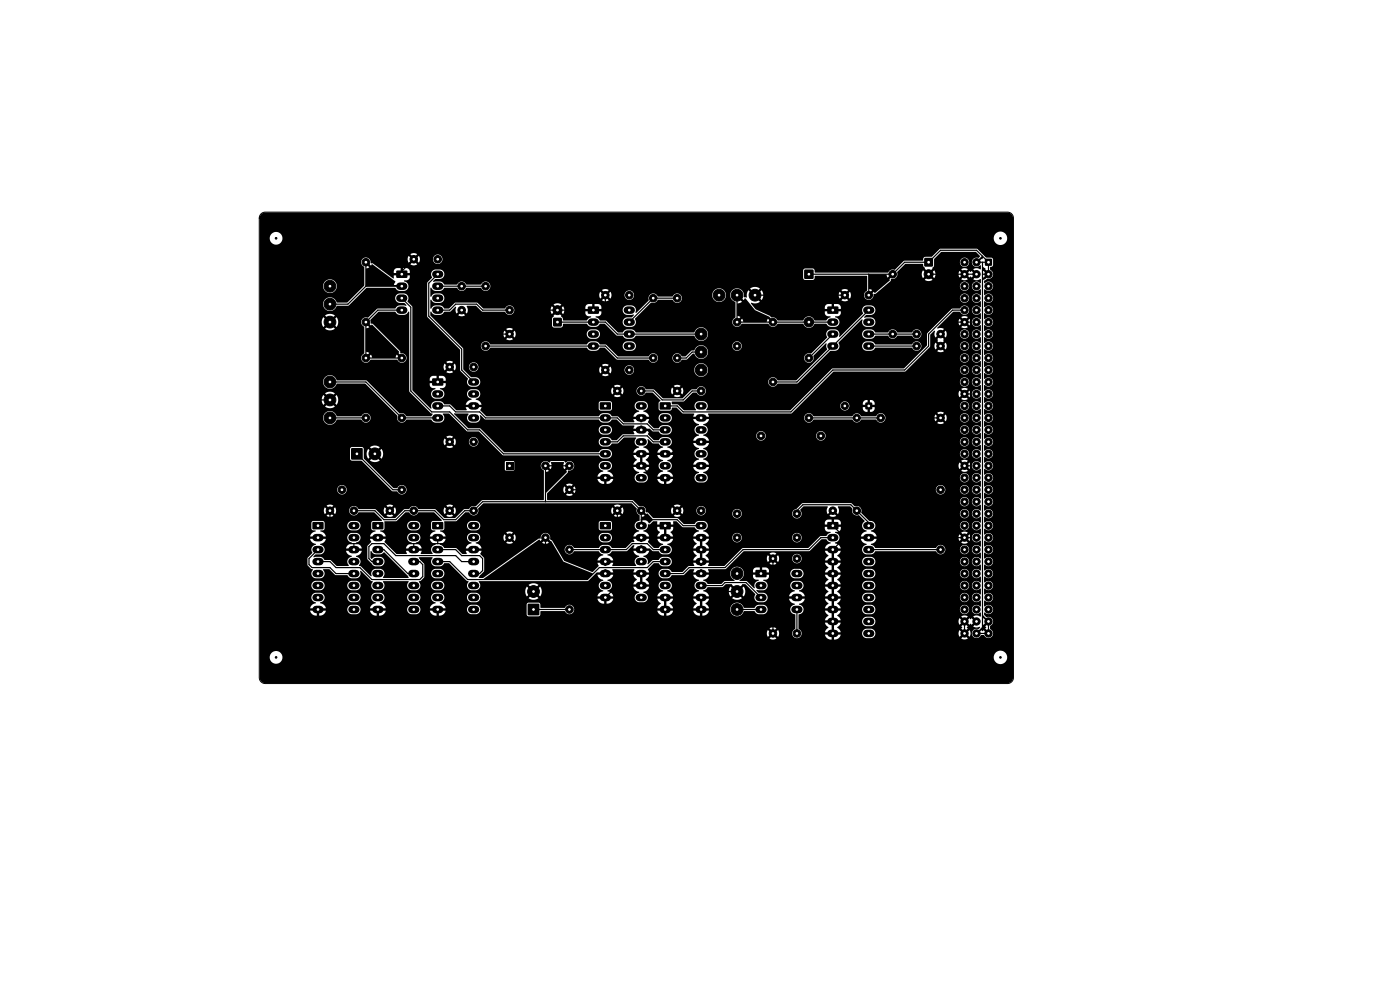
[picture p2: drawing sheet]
<svg xmlns="http://www.w3.org/2000/svg" width="297mm" height="210mm" viewBox="0 0 297 210" stroke-linecap="round" stroke-linejoin="round" font-family="sans-serif">
<g fill="#000">
<path d="M78 55.7l.7 .7 .3-.3 4.8 3.6-.2 .8h1.3l-.1 .2h-7.1l-.1-3.6 .7-.4-.6-.7zM84.1 57.4h2.2l.1 .2v1.2l-.2 .2h-2l-.2-.3zM170.7 57.2h1.8v1.9h-1.8zM184.3 58.2h3.7l.3 .7 .7-.7 .3 .4-.6 .6 .1 .3-3.1 2.6-.3-.2-.7 .7-.4-.4 .7-.7-.7-.3zM196.1 54.8l.2-.1h1.5l.2 .3-.1 1.5-.2 .1-1.5-.1-.2-.2zM207.5 55.3l.8-.9 .3 .1-.2 .5-.2-.1-.6 .6zM208.4 56.7l.6 .2v.2l.6 .6-.4 .3-.7-.5zM208.4 58.9l.8-.6 .4 .4-.6 .5-.4 .2-.2-.1zM209 54.9h1.4v1.4h-1.4zM55.4 45.4l.9-.3h157.4l.9 .3 .3 .9v97.4l-.1 .6-.5 .5-.6 .1h-157.6l-.7-.3-.3-.7v-4.6h2.1v.3a1.35 1.35 0 0 0 1.5 1.2 1.35 1.35 0 0 0 1.2-1.5h150.9v.3a1.43 1.43 0 0 0 2.2 1.1 1.43 1.43 0 0 0 0-2.5 1.43 1.43 0 0 0-2.2 1.1h-150.9v-.2a1.36 1.36 0 0 0-1.4-1 1.36 1.36 0 0 0-1.3 1.2h-2.1v-5h107.6l.2 .8 .6-.6 .3 .3-.5 .7a1.3 1.3 0 0 0 1.4-.1l-.5-.5v-.2l.2-.2 .7 .6a1.29 1.29 0 0 0 0-1.5l-.6 .6h-.2l-.2-.3 .6-.6-.1-.1a1.28 1.28 0 0 0-1.3 .1l.5 .6-.2 .3-.7-.6-.2 .7h-107.6v-5.3h11.9l.1 .2-.1 .3h-1.2l.4 .8 .8 .3h.2l.1-.9h.4v.9h.3l.7-.3 .4-.7-1.1-.1-.1-.1h5.8a1.02 1.02 0 0 0 .9 .9h1a1 1 0 0 0 .9-1.3l3.2 .1v.4h-1.2l.4 .8 .8 .3h.2l.1-.9h.4v.9h.3l.7-.3 .4-.7-1.1-.1-.1-.1h5.8v.2a1.01 1.01 0 0 0 .9 .7h1a1 1 0 0 0 .9-1.3l3.2 .1v.4h-1.2l.4 .8 .8 .3h.2l.1-.9h.4v.9h.3l.7-.3 .4-.7-1.1-.1-.1-.1h5.8v.2a1.01 1.01 0 0 0 .9 .7h1a1.01 1.01 0 0 0 .9-1 1.01 1.01 0 0 0-.9-1h-1.2a1.02 1.02 0 0 0-.7 1.1h-5.8v-.3l1.2-.1-.5-.8h17.7v2.2l.4 .3h2.3l.2-.3 .1-.8h5a1.02 1.02 0 0 0 1.4 .7 1.02 1.02 0 0 0 .5-1.4 1.02 1.02 0 0 0-1.4-.4l-.4 .5h-5l-.2-.1v-.8l-.4-.3h-2.1l-.4 .4h-17.7l-.6-.2v-.2a1.02 1.02 0 0 0 .9-1h4.8v.2a1.01 1.01 0 0 0 .9 .8l1-.1a1.01 1.01 0 0 0 .9-1 1.01 1.01 0 0 0-.9-1l-1.2 .1a1.02 1.02 0 0 0-.7 1h-4.8v-.1a1.02 1.02 0 0 0-.9-1l-1.2 .1a1.04 1.04 0 0 0-.7 1.1 1.04 1.04 0 0 0 .9 .9v.2l-.9 .4-.3 .6h-2l-.2-.3-.5-.4h-1.2a1.01 1.01 0 0 0-.9 1.1h-5.8l.1-.4h1.1a1.74 1.74 0 0 0-1.2-1.1l.1-.1a1.01 1.01 0 0 0 .9-1h4.8v.2a1.01 1.01 0 0 0 .9 .8l1-.1a1.01 1.01 0 0 0 .9-1 1.01 1.01 0 0 0-.9-1l-1.2 .1a1.02 1.02 0 0 0-.7 1h-4.8v-.1a1.02 1.02 0 0 0-.9-1l-1.2 .1a1.04 1.04 0 0 0-.7 1.1 1.04 1.04 0 0 0 .9 .9v.2l-.9 .4-.3 .6h-2l-.2-.3-.5-.4h-1.2a1.01 1.01 0 0 0-.9 1.1h-5.8l.1-.4h1.1a1.74 1.74 0 0 0-1.2-1.1l.1-.1a1.01 1.01 0 0 0 .9-1h4.8v.2a1.01 1.01 0 0 0 .9 .8l1-.1a1.01 1.01 0 0 0 .9-1 1.01 1.01 0 0 0-.9-1l-1.2 .1a1.02 1.02 0 0 0-.7 1h-4.8v-.1a1.02 1.02 0 0 0-.9-1l-1.2 .1a1.04 1.04 0 0 0-.7 1.1 1.04 1.04 0 0 0 .9 .9v.2l-.9 .4-.3 .6h-10.7v-3.6h56.3l.1 .6 .3 .5 .8-.8 .3 .2-.7 1a1.74 1.74 0 0 0 2 0l-.8-.8v-.2l.4-.2 .8 .8a1.74 1.74 0 0 0 0-2.1l-.8 .8h-.2l-.2-.3 .8-.8-.2-.2a1.74 1.74 0 0 0-1.9 .2l.9 .8-.3 .3-.9-.8-.4 1h-56.3v-1.1h11v.2a1.01 1.01 0 0 0 .9 .7h1a1 1 0 0 0 .9-.9h4.8v.2a1.01 1.01 0 0 0 .9 .7h1a1.01 1.01 0 0 0 .9-1 1.01 1.01 0 0 0-.9-1h-1.2a1.02 1.02 0 0 0-.7 1.1h-4.8l-.2-.6-.4-.4-1.3-.1a1.01 1.01 0 0 0-.9 1.1h-11v-5.8h10.1v1.4l.8 .8a.24 .24 0 0 1 .3 0 .24 .24 0 0 1 0 .3 1.01 1.01 0 0 0 .7 1.7h1a1.16 1.16 0 0 0 .5-1.9l1.4-.1 1.3 1.3h2.5l.7 .6 1.2 .1a1.21 1.21 0 0 0 .8-1.6l2.3 2.1 .4 .1a1.16 1.16 0 0 0 .4 1.9h1.2a1.16 1.16 0 0 0 .5-1.9h5.5a1.16 1.16 0 0 0 .4 1.9h1.2a1 1 0 0 0 .9-.9h2.3v.2a1.01 1.01 0 0 0 .9 .7h1a1.01 1.01 0 0 0 .9-1 1.01 1.01 0 0 0-.9-1h-1.2a1.02 1.02 0 0 0-.7 1.1h-2.3l-.4-.9 .5-.2 .6-.7 .1-.8h1.5l.1 .4 .4 .5 1.4 .1a1.01 1.01 0 0 0 .9-1 1.01 1.01 0 0 0-.9-1h-1.2a1.02 1.02 0 0 0-.7 1h-1.5v-2.1l-1.2-1.3 .2-.1h2.8a1.16 1.16 0 0 0 .4 1.9h1.3l.4-.2 .4-.4h1l3.7 3.7a.24 .24 0 0 1 .3 .1 .24 .24 0 0 1 0 .3 1.01 1.01 0 0 0 .7 1.6h1a1.16 1.16 0 0 0 .6-1.9h23.1l1.9-1.9 1.4 .1-.1 .4h-1.2a1.61 1.61 0 0 0 1.3 1.2 1.1 1.1 0 0 0-1 1.1 1.1 1.1 0 0 0 1 1.1l-.1 .1-.7 .4-.4 .6 1.2 .2-.1 .4h-1.2l.3 .6 .5 .4 .7 .1v-.8l.1-.2 .4 .1v.9l.8-.2 .4-.5 .2-.4h-1.2l-.1-.4 1.3-.1-.1-.2a1.5 1.5 0 0 0-1.1-.9v-.1a1.06 1.06 0 0 0 .9-1.1 1.06 1.06 0 0 0-.9-1v-.2a1.4 1.4 0 0 0 1.2-1.1h-1.2l-.1-.4 1.3-.1-.2-.5 .1-.2h4.5l.1 .2-.2 .5h1.2v.4l-1.2 .1 .2 .6 .5 .4-.6 .6-.1 .5h1.2v.4l-1.2 .1a1.74 1.74 0 0 0 1.2 1.1 1.07 1.07 0 0 0-1 1.1 1.07 1.07 0 0 0 .9 1.1l1.1-.1a1 1 0 0 0 .8-1.2h3.3l-.1 .5h-1.2l.3 .6 .5 .4-.6 .6-.2 .4 1.3 .1v.4l-1.2 .1 .4 .7 .7 .3h.3v-.9h.4l.1 .9h.2l.8-.3 .3-.5 .1-.3h-1.2l-.1-.4 1.3-.1-.3-.6-.4-.4 .5-.6 .2-.4h-1.2l-.1-.4 1.3-.2a1.74 1.74 0 0 0-1.2-1.1 1.07 1.07 0 0 0 .9-1 1.07 1.07 0 0 0-.9-1.1h-1.2a1.04 1.04 0 0 0-.7 1.2 1.04 1.04 0 0 0 1 .9l-.1 .1-.9 .5-.3 .6h-2a1.15 1.15 0 0 0-.9-.8v-.1a1.4 1.4 0 0 0 1.2-1.1l-1.3-.1 .1-.4h1.2l-.3-.6-.4-.4 .6-.6 .1-.5h-1.2v-.5h1.2l-.3-.6 1.3-1.3h1l.7 .6h1.2a1.01 1.01 0 0 0 .9-1 1.01 1.01 0 0 0-.9-1l-1.2 .1-.7 .6h-1.2l-1.1 .9a1.28 1.28 0 0 0-.9-1.7 1.58 1.58 0 0 0 1.2-1.2h-1.2l-.1-.4 1.4-.1 .7 .6h1.2l.7 .7h1.2a1.04 1.04 0 0 0 .9-1.1 1.04 1.04 0 0 0-.9-1v-.1a1.4 1.4 0 0 0 1.2-1.1l-1.3-.1 .1-.4h1.2l-.5-.8v-.2a.82 .82 0 0 0 .5-1l-1.2-.1-.1-.4h1.3v-.7h.7l1.3 1.2h2.5l.4 .5 .6 .3-.1 .1-.7 .4-.4 .6 1.1 .1 .2 .1-.2 .4h-1.1l.2 .6 .5 .4-.6 .6-.1 .4h1.1l.2 .2-.2 .3h-1.1l.2 .6 .5 .4-.6 .6-.1 .5h1.2v.4l-1.2 .1 .2 .6-1.2 .1-1.4 1.2h-2.2l-.7-.6h-1.4a1.01 1.01 0 0 0-.7 1.1 1.01 1.01 0 0 0 .9 .9l1.2-.1 .8-.6h2.5l1.3-1.3 .9 .1-.2 .6 1.2 .1-.1 .4h-1.1a1.61 1.61 0 0 0 1.2 1.2 1.1 1.1 0 0 0-1 1.1 1.1 1.1 0 0 0 1 1.1l-.1 .1-.9 .5-.2 .6 1.2 .1-.1 .4h-1.1l.2 .6 .5 .4-.6 .6-.1 .4 1.2 .1-.1 .4h-1.1l.1 .5 .5 .4 .8 .2v-.8l.1-.1 .4 .1v.8l1-.3 .4-.8h-1.2l-.1-.3h5.8v.2a1.52 1.52 0 0 0 1.4 1.3 1.52 1.52 0 0 0 1.6-1.1h2.1l.7 .7h1.3a1.01 1.01 0 0 0 .8-1 1.01 1.01 0 0 0-.9-1h-1.2l-.7 .7h-2.1a1.5 1.5 0 0 0-1.6-1.2 1.5 1.5 0 0 0-1.4 1.4h-5.8l.1-.2h1.2l-.3-.6-.4-.4 .6-.6 .1-.4h-1.2l-.1-.1 .1-.4h1.2l-.4-.7-.8-.5 .6-.3 .3-.4 3.1-.1 .8-.6h1.2l.9 1.1-.3 .2-.8-.8a1.73 1.73 0 0 0 0 2.1l.8-.8h.1l.2 .4-.7 .8a1.74 1.74 0 0 0 2 0l-.8-.8v-.2l.4-.2 .8 .8a1.74 1.74 0 0 0 0-2.1l-.9 .9-.3-.3 .8-1.1h.7l2.1 2.1a1.11 1.11 0 0 0 .7 1.8l1.1-.1a1 1 0 0 0 .8-1.2l5.9 .1-.1 .4-1.2 .1a1.74 1.74 0 0 0 1.2 1.1 1.07 1.07 0 0 0-.9 1 1.07 1.07 0 0 0 .9 1.1l.1 .1v2.9a1.05 1.05 0 0 0-.5 1.6 1.05 1.05 0 0 0 1.7 0 1.05 1.05 0 0 0-.5-1.6v-3a1.05 1.05 0 0 0 1.1-1 1.05 1.05 0 0 0-1-1.1v-.1a1.4 1.4 0 0 0 1.2-1.1h-1.1l-.2-.1 .2-.4 1.1-.1a1.74 1.74 0 0 0-1.2-1.1 1.07 1.07 0 0 0 1-1 1.07 1.07 0 0 0-.9-1.1h-1.2a1.04 1.04 0 0 0-.7 1.2 1.04 1.04 0 0 0 .9 .9v.1l-.9 .5-.3 .6h-4.6l-.5-.6-1.4-.2-.4-.5 .1-.1 1.4 .1a1.04 1.04 0 0 0 .8-1 1.04 1.04 0 0 0-.9-1l.1-.2h.4a.8 .8 0 0 0 .7-1.1h-1.2l-.1-.1 5.9-.1 .1 .4 .4 .5 1.4 .1a1.01 1.01 0 0 0 .9-1 1.01 1.01 0 0 0-.9-1h-1.2a1.02 1.02 0 0 0-.7 1h-5.9l.1-.3h1.2v-.3a.74 .74 0 0 0-.7-.7h-.7l-.1 .9-.4-.1v-.8h-.9l-.5 .4-.1 .6h1.2l.2 .2-.2 .3h-1.2l.1 .6 .4 .4 .8 .2a1.31 1.31 0 0 0-.9 1.7l-1.7-1.5-1.4-.1-.1-.2a1.46 1.46 0 0 0 .5-2.3 1.46 1.46 0 0 0-2.3 .2 1.46 1.46 0 0 0 .7 2.2l-.1 .1-2 .1-.7 .6h-2.8l-.4-.5-.6-.2v-.2a1.4 1.4 0 0 0 1.2-1.1h-1.2l-.1-.4 1.3-.1-.2-.5 .1-.2h3.6l2.2-2.1h6.6l.2 .6 .7-.6 .2 .4-.5 .6 .1 .1a1.28 1.28 0 0 0 1.3-.1l-.6-.6 .3-.3 .7 .5 .2-.6h2.8v.2a1.01 1.01 0 0 0 1.7 .4 1.01 1.01 0 0 0-.4-1.7 1.01 1.01 0 0 0-1.3 1.1h-2.8l-.2-.8-.7 .5-.3-.3 .6-.6-.1-.1a1.28 1.28 0 0 0-1.3 .1l.5 .7-.3 .2-.6-.5-.2 .8h-6.6l1.7-1.7h13.8l2.7-2.5h1l.3 .4 .6 .3v.2l-.9 .4-.3 .6h1.2l.1 .2-.1 .3h-1.2l.3 .6 .4 .4-.5 .6-.2 .5h1.2l.1 .1-.1 .4h-1.2l.3 .6 .4 .4-.5 .6-.2 .4h1.2l.1 .2-.1 .3h-1.2l.3 .6 .4 .4-.5 .6-.2 .5h1.2l.1 .4-1.3 .1 .3 .6 .4 .4-.5 .6-.2 .4h1.2l.1 .4-1.3 .1 .3 .6 .4 .4-.5 .6-.2 .4 1.2 .1 .1 .4h-1.3l.3 .6 .4 .4-.5 .6-.2 .5h1.2l.1 .4-1.3 .1 .3 .6 .4 .4-.5 .6-.2 .4h1.2l.1 .4-1.3 .1 .1 .3 .5 .6 .8 .2v-.9h.4l.1 .9h.3l.7-.3 .5-.8h-1.2l-.1-.2h5.8v.3a1.01 1.01 0 0 0 .9 .7h1a1.01 1.01 0 0 0 .9-1 1.01 1.01 0 0 0-.9-1h-1.2a1.02 1.02 0 0 0-.7 1h-5.8l.1-.3h1.2l-.3-.6-.5-.4 .6-.6 .2-.4h-1.2l-.1-.1 5.8-.1a1.01 1.01 0 0 0 .9 .9h1a1.01 1.01 0 0 0 .9-1 1.01 1.01 0 0 0-.9-1l-1.2 .1a1.02 1.02 0 0 0-.7 1h-5.8l.1-.3h1.2l-.3-.6-.5-.4 .6-.6 .2-.5h-1.2l-.1-.1h5.8v.2a1.01 1.01 0 0 0 .9 .7h1a1 1 0 0 0 .9-1.1h17.9v.2a.98 .98 0 0 0 1.5 .7 .98 .98 0 0 0 0-1.6 .98 .98 0 0 0-1.5 .7h-17.9a1.01 1.01 0 0 0-.9-.9h-1.2a1.02 1.02 0 0 0-.7 1.1h-5.8l.1-.4h1.2l-.3-.6-.5-.4 .6-.6 .2-.4h-1.2l-.1-.1 5.8-.1v.2a1.01 1.01 0 0 0 .9 .8l1-.1a1.01 1.01 0 0 0 .9-1h17.9v.1a.98 .98 0 0 0 1.5 .8 .98 .98 0 0 0 0-1.7 .98 .98 0 0 0-1.5 .8h-17.9a1.02 1.02 0 0 0-.9-1l-1.2 .1a1.02 1.02 0 0 0-.7 1h-5.8l.1-.3h1.2l-.3-.6-.5-.4 .6-.6 .2-.4h-1.2l-.1-.2h5.8a1.02 1.02 0 0 0 .9 .9h1a1 1 0 0 0 .9-1.1h17.9v.2a.98 .98 0 0 0 1.5 .7 .98 .98 0 0 0 0-1.6 .98 .98 0 0 0-1.5 .7h-17.9a1.01 1.01 0 0 0-.9-.9h-1.2a1.02 1.02 0 0 0-.7 1.1h-5.8l.1-.3h1.2l-.3-.6-.5-.4 .6-.6 .2-.5h-1.2l-.1-.2h5.8l.1 .4 .4 .5 1.4 .1a1.01 1.01 0 0 0 .9-1.1h17.9v.2a.98 .98 0 0 0 1.5 .7 .98 .98 0 0 0 0-1.7 .98 .98 0 0 0-1.5 .8h-17.9l-.1-.3a.99 .99 0 0 0-.8-.6h-1.2a1.02 1.02 0 0 0-.7 1h-5.8l.1-.3h1.2l-.3-.6-.5-.4 .6-.6 .2-.4h-1.2l-.1-.2h5.8l.1 .4 .4 .4 1.4 .1a1.01 1.01 0 0 0 .9-1.1h17.9v.2a.98 .98 0 0 0 1.5 .8 .98 .98 0 0 0 0-1.7 .98 .98 0 0 0-1.5 .7h-17.9a1.01 1.01 0 0 0-.9-.9l-1.2 .1a1.02 1.02 0 0 0-.7 1h-5.8l.1-.3h1.2l-.3-.6-.5-.4 .6-.6 .2-.5h-1.3v-.4l1.2-.1a1.74 1.74 0 0 0-1.2-1.1 1.13 1.13 0 0 0 1-1.1 1.13 1.13 0 0 0-1-1.2l.2-.1a.87 .87 0 0 0 1.1-1l-1.3-.1 .1-.4h1.2l-.1-.7-.4-.3-1-.1v.9h-.4l-.1-.9h-.8l-.6 .4v.7h1.2l.1 .4-1.3 .1v.4a.85 .85 0 0 0 1.1 .6l.1 .2-.6 .3-.3 .4-1.4 .1-2.5 2.5h-13.8l-3.9 3.8h-3.4l-.1-.2 .2-.5-1.3-.1 .1-.4h1.2l-.3-.6-.4-.4 .6-.6 .1-.5h-1.2l-.1-.1 .1-.4h1.2l-.3-.6-.4-.4 .6-.6 .1-.4h-1.2l-.1-.2h6.3a1.01 1.01 0 0 0 1 1 1.01 1.01 0 0 0 1-1h10.7v.2a1.01 1.01 0 0 0 1.7 .5 1.01 1.01 0 0 0-.4-1.7 1.01 1.01 0 0 0-1.3 1h-10.7v-.1a1.01 1.01 0 0 0-1.1-1 1.01 1.01 0 0 0-.9 1.1h-6.3l.1-.3 1.2-.1a1.74 1.74 0 0 0-1.2-1.1 1.07 1.07 0 0 0 .9-1 1.07 1.07 0 0 0-.9-1.1h-1.2l-.7 .7h-2.2l-1.4-1.3h-5.2l-1-1.1-.5-.1v-.5h5.4l.2 .9 .6-.6 .3 .2-.5 .7a1.3 1.3 0 0 0 1.4 0l-.6-.6 .3-.3 .6 .6 .3-.7h2.7a1.01 1.01 0 0 0 .7 .9 1.01 1.01 0 0 0 1.1-.3h5.9v.3a1.01 1.01 0 0 0 1.1 .7 1.01 1.01 0 0 0 .9-1h10.7v.3a1.05 1.05 0 0 0 1.6 .5 1.05 1.05 0 0 0 .1-1.7l.7-.7h5l.1 .2-.2 .8 .2 .7 .6-.6 .3 .2-.5 .7 .1 .1a1.28 1.28 0 0 0 1.3-.1l-.5-.5v-.2l.2-.2 .7 .5a1.6 1.6 0 0 0-.1-1.5l2.6-.1 .5 .5a1.09 1.09 0 0 0 .2 1.1 1.09 1.09 0 0 0 1.2 .3l1.2 1.2a1.22 1.22 0 0 0-.1 1.8l.5 .2v.2l-.7 .4-.5 .7h1.3v.4l-1.3 .1a1.61 1.61 0 0 0 1.3 1.2 1.07 1.07 0 0 0-1 1 1.07 1.07 0 0 0 .9 1.1h1.2l.7-.7h12.8a1.05 1.05 0 0 0 1.2 .7 1.05 1.05 0 0 0 .8-1.1h3.1v.2a.98 .98 0 0 0 1.5 .7 .98 .98 0 0 0 0-1.6 .98 .98 0 0 0-1.5 .7h-3.1a1.07 1.07 0 0 0-.9-.9 1.07 1.07 0 0 0-1.1 .7h-12.7l-.5-.5-.5-.2v-.2a1.31 1.31 0 0 0 1.2-1.1h-1.2l-.1-.4h18.6l.3 .9 .5-.5 .3 .2-.5 .6a1.26 1.26 0 0 0 1.4 0l-.4-.4v-.2l.3-.2 .5 .4a1.26 1.26 0 0 0 0-1.4l-.6 .5-.3-.3 .5-.5-.8-.2-.6 .2 .5 .4v.2l-.3 .2-.5-.5-.3 .6h-18.6l.1-.1h1.2l-.1-.2a1.5 1.5 0 0 0-1.2-.9l.1-.2a1.02 1.02 0 0 0 .9-1.1h17.9v.2a.98 .98 0 0 0 1.5 .7 .98 .98 0 0 0 0-1.6 .98 .98 0 0 0-1.5 .7h-17.9l-.1-.4a1.28 1.28 0 0 0-1.2-.5l-1.6-1.6h20.8a.98 .98 0 0 0 1.4 1 .98 .98 0 0 0 .3-1.6 .98 .98 0 0 0-1.6 .4l-.1 .2-20.9-.1a1.1 1.1 0 0 0-.3-1.2 1.1 1.1 0 0 0-1.1-.2l-.8-.7h-10.2l-1.4 1.3a1.02 1.02 0 0 0-.8 1h-10.7v-.1a1.01 1.01 0 0 0-1.1-.9 1.01 1.01 0 0 0-.9 1h-5.9a1.01 1.01 0 0 0-.5-1.6 1.01 1.01 0 0 0-1.3 1h-2.7l-.3-.8-.6 .6-.3-.3 .6-.6-.2-.1a1.28 1.28 0 0 0-1.3 .1l.6 .6-.2 .3-.7-.6-.2 .6h-5.4a1.14 1.14 0 0 0-1.5-.8l-1-1.1h69.1a.98 .98 0 0 0 1.4 1.1 .98 .98 0 0 0 .3-1.7 .98 .98 0 0 0-1.6 .4l-.1 .2h-69.1l-.3-.2-18.1-.1v-1.4l.8-.8h2.6l.2 .8 .7-.6 .3 .4-.6 .6h.1a1.28 1.28 0 0 0 1.3 0l-.5-.7 .3-.3 .6 .6 .2-.6h76.4l.1 .2a1.01 1.01 0 0 0 1.1 .7 1.01 1.01 0 0 0 .8-1.1h3.1v.2a.98 .98 0 0 0 1.5 .7 .98 .98 0 0 0 0-1.6 .98 .98 0 0 0-1.5 .7h-3.1a1.01 1.01 0 0 0-1-.9 1.01 1.01 0 0 0-1 1.1h-76.4l-.2-.8-.6 .5-.3-.2 .5-.7-.1-.1a1.28 1.28 0 0 0-1.3 .1l.6 .6-.3 .3-.7-.5-.2 .6h-2.6l2.7-2.7h8.3l.1 .1-.1 .4h-1.2l.2 .4 .6 .6 .7 .1v-.9l.4-.1 .1 1h.2l.8-.4 .4-.7h-1.2l-.1-.4 1.3-.1-.1-.2a1.5 1.5 0 0 0-1.1-.9v-.1a1.03 1.03 0 0 0 .9-1 1.03 1.03 0 0 0-.9-1.1h-1.2a1.04 1.04 0 0 0-.7 1.2 1.04 1.04 0 0 0 1 .9l-.1 .1-.9 .5-.3 .6h-7.1l.9-1a.19 .19 0 0 1 0-.2 .19 .19 0 0 1 .2-.1 1.04 1.04 0 0 0 1-1.4 1.04 1.04 0 0 0-1.8-.3l-.4-.3h-2.6l-.3 .3a1.11 1.11 0 0 0-1.2-.2 1.11 1.11 0 0 0-.7 1l.2 .5 .5 .5-.1 6.2h-13l-1.3 1.3a1.28 1.28 0 0 0-1.6 .6l-1 .1-1.9 1.8h-2.2l-1.7-1.7h1.5l.2 .9 .7-.6 .3 .3-.6 .6a1.3 1.3 0 0 0 1.4 0l-.5-.5v-.2l.3-.2 .6 .5a1.29 1.29 0 0 0 0-1.4l-.6 .6-.2-.1-.2-.2 .6-.6-.1-.1a1.28 1.28 0 0 0-1.3 .1l.6 .6-.3 .3-.7-.6-.2 .6h-1.5l-.3-.2h-3.5a1.13 1.13 0 0 0-1-.7 1.13 1.13 0 0 0-1.1 .7l-1 .1-1.9 1.8h-2.2l-1.7-1.7h1.5l.2 .9 .7-.6 .3 .3-.6 .6a1.3 1.3 0 0 0 1.4 0l-.5-.5v-.2l.3-.2 .6 .5a1.29 1.29 0 0 0 0-1.4l-.6 .6-.2-.1-.2-.2 .6-.6-.1-.1a1.28 1.28 0 0 0-1.3 .1l.6 .6-.3 .3-.7-.6-.2 .6h-1.5l-.3-.2h-3.5a1.05 1.05 0 0 0-1.6-.4 1.05 1.05 0 0 0 0 1.7 1.05 1.05 0 0 0 1.6-.6h3.3l1.6 1.6-.1 .2h-1.8l-.3 .2v1.6l.2 .2 .7 .1-.8 .5-.4 .7h1.2l.1 .4-1.3 .1 .3 .7-.9 .9 .1 2.8 1.3 1.3 1.4 .1a1.01 1.01 0 0 0 .9-1 1.01 1.01 0 0 0-.9-1l-1.2 .1-.7 .4-.2-.3v-1.3l.2-.1 .3 .5 .6 .2h1.2l.6-.4 4.9 4.8 .3 .5-.1 .1h-5.3a1.18 1.18 0 0 0-.3-1.8l-1.5-.1a1.34 1.34 0 0 0-.7 1.5l-2.2-2.1-.4-.1a1.18 1.18 0 0 0-.2-1.8l-.5-.2a1.58 1.58 0 0 0 1.3-1.2h-1.2l-.1-.1 .1-.4h1.1a1.74 1.74 0 0 0-1.2-1.1 1.07 1.07 0 0 0 1-1.1 1.07 1.07 0 0 0-.9-1.1l-1.2 .1a1.04 1.04 0 0 0-.7 1.1 1.04 1.04 0 0 0 .9 .9v.2l-.9 .4-.3 .6 1.2 .1 .1 .4h-1.3a1.61 1.61 0 0 0 1.2 1.2 1.2 1.2 0 0 0-.6 2l-2.6 .1-1.3-1.3h-1.2l-.4-.4-.5-.3-1.5 .1 .4-.6h1.1a1.04 1.04 0 0 0 .9-1.1 1.04 1.04 0 0 0-1-1v-.1a1.4 1.4 0 0 0 1.2-1.1h-1.1l-.2-.1 .2-.4h1.1l-.4-.7-.8-.5 .8-.2 .2-.8h4.8a1.01 1.01 0 0 0 .9 .9h1a1.01 1.01 0 0 0 .9-1 1.01 1.01 0 0 0-.9-1h-1.2a1.02 1.02 0 0 0-.7 1.1h-4.8v-.7l-.3-.3-2.2-.1-.3 .4v1.2l.2 .4 .7 .1a1.8 1.8 0 0 0-1.2 1.2h1.2l.1 .1-.1 .4h-1.2a1.61 1.61 0 0 0 1.2 1.2 1.25 1.25 0 0 0-.8 1.9l-1 1.1h-10.1v-10.3h13.6l.2 .9 .6-.6 .3 .2-.5 .7a1.3 1.3 0 0 0 1.4 0l-.5-.5v-.2l.3-.2 .6 .5a1.29 1.29 0 0 0 0-1.4l-.6 .6-.2-.1-.2-.2 .6-.6-.1-.1a1.28 1.28 0 0 0-1.3 .1l.6 .6-.3 .3-.7-.6-.2 .6h-13.6v-4.2h16.4a1.01 1.01 0 0 0 1.5 .8 1.01 1.01 0 0 0 .1-1.7 1.01 1.01 0 0 0-1.6 .7v.2h-16.4v-8.8h19.2v2.1l.1 .3 .3 .1 2 .1 6.4 6.4h1.1a1.05 1.05 0 0 0 1.7 .5 1.05 1.05 0 0 0-.1-1.7 1.05 1.05 0 0 0-1.6 .6l-.8-.1-3.9-3.9h27.6l.2 .2h1.6l.2-.2v-1.7l-.2-.1-1.7 .1-.1 1.7h-27.6l-2.3-2.3v-1.1h.6l.1 .6 .2 .5 .8-.8h.2l.2 .4-.8 .8 .5 .2 .9 .1 .7-.3-.9-.9 .3-.3 1 .7a1.74 1.74 0 0 0-.1-2l-.8 .8h-.2l-.1-.3 .8-.8a1.73 1.73 0 0 0-2.1 0l.8 .8-.2 .3-1-.8-.3 1h-.6v-1l-.4-.4h-2.2l-.3 .4h-19.2v-1.6h39l.2 .9 .6-.6 .3 .2-.5 .7 .1 .1a1.28 1.28 0 0 0 1.3-.1l-.6-.6 .3-.3 .7 .6 .2-.7h2.8v.2a1.01 1.01 0 0 0 1.7 .4 1.01 1.01 0 0 0-.4-1.6 1.01 1.01 0 0 0-1.3 1h-2.8l-.2-.8-.7 .6-.3-.3 .6-.7a1.29 1.29 0 0 0-1.4 .1l.6 .6-.3 .3-.7-.6-.2 .6h-39v-5.1h13.4a1.51 1.51 0 0 0 1.3 1.6 1.51 1.51 0 0 0 1.7-1.1h5.1a1.05 1.05 0 0 0 1.6 .4 1.05 1.05 0 0 0 0-1.7 1.05 1.05 0 0 0-1.6 .6h-5.1a1.5 1.5 0 0 0-1.6-1.1 1.5 1.5 0 0 0-1.4 1.3h-13.4v-3.8h13.2v.7l.3 .5 .9-.8 .3 .2-.8 1a1.74 1.74 0 0 0 2-.1l-.7-.8v-.1l.3-.2 .9 .7a1.74 1.74 0 0 0-.1-2l-.8 .8h-.2l-.2-.4 .8-.8-.2-.1a1.74 1.74 0 0 0-1.8 .1l.8 .9-.3 .3-.9-.8-.3 .9h-13.2v-3.8h13.4a1.51 1.51 0 0 0 1.3 1.6 1.51 1.51 0 0 0 1.7-1.1h6l6.8 6.8a1.08 1.08 0 0 0 .6 1.4 1.08 1.08 0 0 0 1.4-.6h5.1l.8 .6 1.2 .1a1.13 1.13 0 0 0 .5-1.9h1.4l3.8 3.7 2.6 .1 5 5h20.3l.7 .6 1.3 .1a1.01 1.01 0 0 0 .8-1.1 1.01 1.01 0 0 0-.9-.9h-1.2l-.7 .6h-20l-4.7-4.6h24.7a1.02 1.02 0 0 0 .9 .9h1.2a1.01 1.01 0 0 0 .7-1.1 1.01 1.01 0 0 0-.9-.9h-1.2a1.02 1.02 0 0 0-.7 1.1h-24.7l-.5-.4-2.4-.1-3.1-3 .2-.1 2.9 .1a1.06 1.06 0 0 0-.3 1.1 1.06 1.06 0 0 0 .9 .8l1-.1a1.2 1.2 0 0 0 .8-1.5l1.2 .9h24l.4 .4 .5 .3 1.2-.1 .7-.6h1l1.3 1.2 2.4 .1 .1 .1-.2 .5 1.2 .1-.1 .4h-1.1l.2 .6-.1 .1-2.4 .1-1.3 1.2h-1l-.7-.6h-1.4a1.01 1.01 0 0 0-.7 1 1.01 1.01 0 0 0 .9 .9h1.2l.7-.6 1.3-.1 1.3-1.2h2.5a1.16 1.16 0 0 0 .4 1.9l.3 .2-.8 .4-.4 .7h1.2v.4l-1.2 .1 .2 .6 .5 .4-.6 .6-.1 .5h1.2v.4l-1.2 .1a1.61 1.61 0 0 0 1.2 1.1 1.07 1.07 0 0 0-1 1.1 1.07 1.07 0 0 0 .9 1.1l1.1-.1a1.04 1.04 0 0 0 .8-1 1.04 1.04 0 0 0-.9-1v-.1a1.4 1.4 0 0 0 1.2-1.1h-1.2l-.1-.2 .1-.3h1.2l-.3-.6-.4-.4 .6-.6 .1-.5h-1.2l-.1-.4 1.3-.1a1.74 1.74 0 0 0-1.2-1.2 1.28 1.28 0 0 0 .9-1.6l1.1 .8 1.2 .1 .4 .4 .6 .3-.1 .2-.9 .4-.3 .6h1.3v.5h-1.3a1.61 1.61 0 0 0 1.3 1.2 1.1 1.1 0 0 0-1 1.1 1.1 1.1 0 0 0 1 1.1l-.1 .1-.7 .4-.4 .6 1.2 .2-.1 .4h-1.2l.3 .6 .5 .4 .7 .1v-.8l.1-.2 .4 .1v.9l.8-.2 .4-.5 .2-.4h-1.2l-.1-.4 1.3-.1-.1-.2a1.5 1.5 0 0 0-1.1-.9v-.1a1.06 1.06 0 0 0 .9-1.1 1.06 1.06 0 0 0-.9-1v-.2a1.4 1.4 0 0 0 1.2-1.1h-1.2l-.1-.1 .1-.4h1.2a1.74 1.74 0 0 0-1.2-1.2 1.07 1.07 0 0 0 .9-1 1.07 1.07 0 0 0-.9-1.1l-1.2 .1-.7 .6h-1l-1.2-1.2 .2-.8h-1.2l-.1-.4 1.4-.1 .7 .6h1.2l.7 .7h1.4a1.01 1.01 0 0 0 .7-1.1 1.01 1.01 0 0 0-.9-.9h-1.2l-.7 .6-.9 .1-1.3-1.3 .2-.7h-1.2l-.1-.1 3.3-.1a1.01 1.01 0 0 0 .9 1l1-.1a1.01 1.01 0 0 0 .9-1 1.01 1.01 0 0 0-.9-1l-1.2 .1a1.02 1.02 0 0 0-.7 1h-3.3l.1-.3 1.2-.1a1.74 1.74 0 0 0-1.2-1.1 1.07 1.07 0 0 0 .9-1 1.07 1.07 0 0 0-.9-1.1h-1.2a1.04 1.04 0 0 0-.7 1.2 1.04 1.04 0 0 0 1 .9l-.1 .1-.9 .5-.2 .6h1.2v.4l-1.2 .1 .2 .5-.1 .2h-2.1l-1.3-1.3h-1.3l-.3-.4-.6-.3-1.2 .1-.7 .6h-23.8l-1.3-1.2 .3-.7-1.3-.1v-.4h1.3l-.2-.4h25v1.2l.3 .4h2.1l.4-.4v-1.2l-.3-.4h-2.1l-.4 .4h-25l-.3-.4-.8-.4a1.14 1.14 0 0 0 .8-1.7h28l.2 .7 .7-.6 .2 .3-.5 .7a1.29 1.29 0 0 0 1.4-.1l-.6-.6 .3-.3 .6 .6 .3-.7h2.7l.1 .2a1.08 1.08 0 0 0 1 .7 1.08 1.08 0 0 0 1-.6h1.3l1.7 1.6v.2l-.4 .4v1.2l.3 .4h2.2l.3-.2 .1-.5h.9l1.3 1.3h2.4l.1 .2-.2 .5 1.2 .1-.1 .4-1.1 .1a1.74 1.74 0 0 0 1.2 1.1 1.1 1.1 0 0 0-1 1.1 1.1 1.1 0 0 0 1 1.1l-.1 .1-.9 .5-.2 .6h1.2v.5h-1.2a1.74 1.74 0 0 0 1.2 1.2 1.1 1.1 0 0 0-1 1 1.1 1.1 0 0 0 1 1.1l-.1 .2-.9 .5-.2 .6h1.2v.4l-1.2 .1a1.61 1.61 0 0 0 1.2 1.1 1.07 1.07 0 0 0-1 1.1 1.07 1.07 0 0 0 .9 1.1l1.1-.1a1 1 0 0 0 .8-1h53.5v.1a.98 .98 0 0 0 1.5 .8 .98 .98 0 0 0 0-1.7 .98 .98 0 0 0-1.5 .8h-53.5a1.51 1.51 0 0 0-.9-1.1v-.1a1.31 1.31 0 0 0 1.2-1h-1.2l-.1-.4h54.2l.3 .8 .5-.5 .3 .3-.5 .6a1.26 1.26 0 0 0 1.4 0l-.4-.5v-.2l.3-.2 .5 .5a1.26 1.26 0 0 0 0-1.4l-.5 .5-.2-.1-.2-.2 .5-.6a1.27 1.27 0 0 0-1.4 0l.5 .6-.3 .3-.5-.5-.3 .6h-54.2l.1-.1 1.2-.1a1.74 1.74 0 0 0-1.2-1.1v-.1a1.01 1.01 0 0 0 .9-1.1h53.5v.2a.98 .98 0 0 0 1.5 .7 .98 .98 0 0 0 0-1.7 .98 .98 0 0 0-1.5 .8h-53.5a1.33 1.33 0 0 0-.9-1.1 1.58 1.58 0 0 0 1.2-1.1h-1.2l-.1-.4h54.5a.98 .98 0 0 0 1.4 1.1 .98 .98 0 0 0 .3-1.7 .98 .98 0 0 0-1.6 .4l-.1 .2h-54.5l.1-.1h1.2l-.3-.6-.4-.4h10.7l.1 .3a1.01 1.01 0 0 0 1.1 .7 1.01 1.01 0 0 0 .8-1h10.7l.1 .3a1.01 1.01 0 0 0 1.6 .4 1.01 1.01 0 0 0-.3-1.7 1.01 1.01 0 0 0-1.4 1h-10.7v-.1a1.01 1.01 0 0 0-1-.9 1.01 1.01 0 0 0-1 1h-10.7l-.5-.1v-.2a1.02 1.02 0 0 0 .9-1.1h53.5v.2a.98 .98 0 0 0 1.5 .7 .98 .98 0 0 0 0-1.6 .98 .98 0 0 0-1.5 .7h-53.5a1.33 1.33 0 0 0-.9-1 1.58 1.58 0 0 0 1.2-1.2h-1.2l-.1-.1 21.5-.1v.2a1.08 1.08 0 0 0 1 .7 1.08 1.08 0 0 0 1-.6h8.3a.99 .99 0 0 0 1 .6l.5-.2 .4-.4h3a1.04 1.04 0 0 0 1.2 .6 1.04 1.04 0 0 0 .8-1.1h10.4l.3 .9 .6-.6 .3 .2-.5 .8a1.3 1.3 0 0 0 1.4-.1l-.6-.6 .2-.3 .7 .6 .2-.8h2.8v.1a.98 .98 0 0 0 1.5 .8 .98 .98 0 0 0 0-1.7 .98 .98 0 0 0-1.5 .8h-2.8l-.2-.7-.7 .6-.2-.3 .6-.6-.1-.1a1.28 1.28 0 0 0-1.4 .1l.6 .6-.3 .3-.6-.6-.3 .6h-10.4a1.06 1.06 0 0 0-.9-.9 1.06 1.06 0 0 0-1.1 .7h-3.1a1.04 1.04 0 0 0-1-.6 1.04 1.04 0 0 0-.9 .6h-8.2a1.05 1.05 0 0 0-1.2-.6 1.05 1.05 0 0 0-.8 1h-21.5v-.1l.1-.2h1.2l-.2-.5 .1-.2h17.5l1.8-1.7h8.7v.2a.97 .97 0 0 0 1.2 .8 .97 .97 0 0 0 .5-1.4h3v.3h.8v.4l-.8 .1v.2a.83 .83 0 0 0 1 .8l.1-.8h.4l.1 .8 .5-.1 .4-.4 .1-.5-.8-.1-.1-.3h18.9v.2a.98 .98 0 0 0 1.5 .7 .98 .98 0 0 0 0-1.6 .98 .98 0 0 0-1.5 .7h-18.9l.1-.1h.8l-.2-.8-.6-.3h-.2l-.1 .9-.4-.1-.1-.8-.7 .2-.3 .6h-3a.97 .97 0 0 0-1-.4 .97 .97 0 0 0-.7 .8h-8.7l2.6-2.5h31.1l.3 .8 .5-.5 .3 .2-.4 .7a1.27 1.27 0 0 0 1.3-.1l-.4-.4v-.2l.3-.2 .5 .4a1.26 1.26 0 0 0 0-1.3l-.6 .4-.3-.3 .5-.5-.8-.2-.6 .2 .5 .5v.1l-.3 .2-.5-.4-.3 .6h-31.1l2.5-2.6h28.9a.98 .98 0 0 0 1.4 1.1 .98 .98 0 0 0 .3-1.7 .98 .98 0 0 0-1.6 .4l-.1 .2h-28.9l2.2-2.1h15.1l.5-.4h11.1a.98 .98 0 0 0 1.4 1 .98 .98 0 0 0 .3-1.6 .98 .98 0 0 0-1.6 .4l-.1 .2h-11.1l2.5-2.5h8.6a.98 .98 0 0 0 1.4 1 .98 .98 0 0 0 .3-1.7 .98 .98 0 0 0-1.6 .5l-.1 .2h-8.6l2.3-2.4v-2.5l1-.9 .1 .2-.2 .7 .3 .6 .6-.6 .3 .3-.6 .6 .2 .2-.2 .2 .6 .7-.3 .3-.6-.6-.2 .4v.6l.2 .4 .6-.5 .3 .2-.5 .7a1.29 1.29 0 0 0 1.4 0l-.6-.6 .2-.3 .7 .5 .2-.8h2.8v.2a.98 .98 0 0 0 1.5 .7 .98 .98 0 0 0 0-1.6 .98 .98 0 0 0-1.5 .7h-2.8l-.2-.6-.6 .6-.3-.4 .6-.6-.2-.1 .2-.3-.6-.6 .2-.3 .7 .6 .2-.8h2.8a.98 .98 0 0 0 1.4 1 .98 .98 0 0 0 .3-1.6 .98 .98 0 0 0-1.6 .4l-.1 .2h-2.8l-.2-.7-.7 .6-.2-.3 .6-.6-.7-.2-.6 .1-.2-.1 1.3-1.4h3.2l.3 .8 .5-.4 .3 .2-.4 .6a1.27 1.27 0 0 0 1.3 0l-.4-.5v-.1l.3-.2 .5 .4a1.26 1.26 0 0 0 0-1.4l-.6 .5-.3-.3 .5-.5-.8-.2-.6 .2 .5 .5-.2 .3-.6-.5-.3 .6h-3.2l2.1-2.1 1.5 .1a1.01 1.01 0 0 0 1.6 .3 1.01 1.01 0 0 0-.2-1.6 1.01 1.01 0 0 0-1.5 .6h-1.7l-5.2 5.2-.1 2.6-4.8 4.8-15.2 .1-9 8.8h-17.8a1.16 1.16 0 0 0-.4-1.9h-1.2a1.12 1.12 0 0 0-.5 1.9h-2.6l-1.2-1.2h-1.3l-.1-.5 .1-.1 2.5-.1 1.9-1.8h.7a1.02 1.02 0 0 0 1.4 .6 1.02 1.02 0 0 0 .5-1.4 1.02 1.02 0 0 0-1.5-.3l-.4 .4-1.1 .1-1.9 1.8h-4l-1.5-1.5h3.2l.2 .7 .7-.6 .2 .3-.5 .7a1.29 1.29 0 0 0 1.4-.1l-.6-.5 .1-.2 .2-.2 .7 .5a1.29 1.29 0 0 0-.1-1.4l-.5 .6-.2-.1-.2-.2 .6-.6-.2-.1a1.28 1.28 0 0 0-1.3 .1l.6 .6-.3 .3-.6-.6-.2 .8h-3.2l-.6-.4h-1.6a1.04 1.04 0 0 0-1.1-.6 1.04 1.04 0 0 0-.9 1h-2.7l-.3-.8-.6 .6-.3-.3 .6-.6-.2-.1a1.28 1.28 0 0 0-1.3 .1l.6 .6-.3 .3-.6-.6-.2 .8h-28l-.5-.4h-1.2a1.04 1.04 0 0 0-.9 1 1.04 1.04 0 0 0 .9 1v.2l-.9 .5-.3 .6h1.2l.1 .4-1.3 .1 .2 .5-.1 .1h-2.1l-1.3-1.2h-1.2l-.7-.7h-1.2a1.28 1.28 0 0 0-.9 1.6l-4-3.9v-2.4h3.7v.4l1.3 .1-.1 .4h-1.2v.5a.85 .85 0 0 0 1.1 .5l.1 .1a1.23 1.23 0 0 0-.8 1.6l.6 .5 1.2 .1a1.04 1.04 0 0 0 .9-1.1 1.04 1.04 0 0 0-1-1l.1-.2h.5a.8 .8 0 0 0 .7-1h-1.2l-.2-.2 .2-.3h1.2v-.4a.74 .74 0 0 0-.7-.7h-.8v.8l-.1 .1-.4-.1v-.8l-1 .1-.4 .6h-3.7v-2.6h6.6l.2 .8 .6-.6 .3 .2-.5 .8a1.3 1.3 0 0 0 1.4-.1l-.5-.5v-.2l.3-.2 .6 .5a1.29 1.29 0 0 0 0-1.4l-.6 .6h-.2l-.2-.3 .6-.6-.1-.1a1.28 1.28 0 0 0-1.3 .1l.6 .6-.3 .3-.7-.6-.2 .7h-6.6v-12.7l-1-1.3a1 1 0 0 0-.8-1.6l-1.2 .1a1.01 1.01 0 0 0-.7 1 1.01 1.01 0 0 0 .9 1h1.1l.4 .5-.1 .1-1.6-.1-.7 .7h-3.8l-1.9 1.9a1.08 1.08 0 0 0-1.4 .6 1.08 1.08 0 0 0 .6 1.4v5.5a1.06 1.06 0 0 0-.4 1.8 1.06 1.06 0 0 0 1.8-.4h5.5a1.05 1.05 0 0 0 1.3 .6 1.05 1.05 0 0 0 .7-1.3 1.05 1.05 0 0 0-1.3-.7l-.1-.5-5.7-5.7-.5-.1v-.7l1.7-1.8h3.5l.4 .5 .5 .2h1.2l.8-.7 .1 .1v16.8l4.6 4.6 .4 .2-.4 .5h-5.1a1.28 1.28 0 0 0-1.6-.6l-7-7h-6.2a1.5 1.5 0 0 0-1.6-1.1 1.5 1.5 0 0 0-1.4 1.3h-13.4v-12.7h13.2v.7l.3 .5 .9-.8 .3 .2-.8 1a1.74 1.74 0 0 0 2-.1l-.7-.8v-.1l.3-.2 .9 .7a1.74 1.74 0 0 0-.1-2l-.8 .8h-.2l-.2-.4 .8-.8-.2-.1a1.74 1.74 0 0 0-1.8 .1l.8 .9-.3 .3-.9-.8-.3 .9h-13.2v-3.8h13.4a1.51 1.51 0 0 0 1.3 1.6 1.51 1.51 0 0 0 1.7-1.1l2.5-.1 3.8-3.8h6l.7 .7h1.2a1 1 0 0 0 .9-.6 1 1 0 0 0-.2-1.1h4.2v7.2l7 7v4.4l1.7 1.7a1.11 1.11 0 0 0 .7 1.7h1a1 1 0 0 0 .9-.9h61.1v.2a1.08 1.08 0 0 0 1 .7 1.08 1.08 0 0 0 1-.6l4.2-.1 6.9-6.8 1.1-.1a1 1 0 0 0 .9-.9h4.8v.2a1.01 1.01 0 0 0 .9 .7h1.2l.7-.7h7.7a1.02 1.02 0 0 0 1.4 .7 1.02 1.02 0 0 0 .5-1.4 1.02 1.02 0 0 0-1.5-.4l-.4 .5h-7.6l-.8-.7h-1.4a1.02 1.02 0 0 0-.7 1.1h-4.8l-.2-.8 1.7-1.8h3.3a1.02 1.02 0 0 0 .9 1l1.2-.1 .7-.6h2.6a1.15 1.15 0 0 0 1.1 .7 1.15 1.15 0 0 0 1-.7h3a1.05 1.05 0 0 0 1.7 .4 1.05 1.05 0 0 0-.1-1.7 1.05 1.05 0 0 0-1.6 .6h-3a1.12 1.12 0 0 0-1-.6 1.12 1.12 0 0 0-1.1 .6h-2.5l-.8-.6h-1.4a1.02 1.02 0 0 0-.7 1h-3.3l3.3-3.1a1.14 1.14 0 0 0 .9 1.5h1.1a1.01 1.01 0 0 0 .8-1 1.01 1.01 0 0 0-.9-1l-1.4 .1-.1-.1 .5-.5h1a1.01 1.01 0 0 0 .9-1 1.01 1.01 0 0 0-.9-1h-1.2a1.19 1.19 0 0 0-.5 1.8l-4.9 4.8-.2-.1a1.01 1.01 0 0 0-.8-1.4h-1.2a1.19 1.19 0 0 0-.5 1.7l-3.4 3.4a1.03 1.03 0 0 0-1.5 .6 1.03 1.03 0 0 0 .9 1.3 1.03 1.03 0 0 0 1.1-1.2v-.3l2.7-2.6v.7l.2 .7-6.5 6.5h-4a1.05 1.05 0 0 0-1.2-.6 1.05 1.05 0 0 0-.8 1h-61.1l-.1-.5-.3-.3-.5-.3h-1l-1.7-1.6v-.5h1.2a1.01 1.01 0 0 0 .6 .9 1.01 1.01 0 0 0 1.1-.2h25.9l.2 .6 .6-.6 .4 .3-.6 .7h.1a1.28 1.28 0 0 0 1.3 0l-.5-.6 .2-.3 .7 .5 .2-.6h2.8v.2a1.01 1.01 0 0 0 1.2 .7 1.01 1.01 0 0 0 .8-1.1h12.8v.2a1.46 1.46 0 0 0 2.2 1.1 1.46 1.46 0 0 0 0-2.5 1.46 1.46 0 0 0-2.2 1.2l-12.8-.1a1.01 1.01 0 0 0-1.1-.8 1.01 1.01 0 0 0-.9 1.1h-2.8l-.2-.8-.7 .5-.2-.3 .5-.6-.1-.1a1.28 1.28 0 0 0-1.3 .1l.6 .7-.3 .2-.7-.5-.2 .8h-25.9l.1-.1a1.01 1.01 0 0 0-.5-1.6 1.01 1.01 0 0 0-1.3 1h-1.2v-3.9l-.5-.5h4.2a1.08 1.08 0 0 0 .9 .9 1.08 1.08 0 0 0 1.2-.7h20.3l.4 .5 .6 .2h1.2l.7-.6 .9-.1 2.6 2.6h6.7a1.07 1.07 0 0 0 1.2 .6 1.07 1.07 0 0 0 .9-.9h3.1v.2a1.08 1.08 0 0 0 1 .7 1.08 1.08 0 0 0 1-.6h1l1.2-1.2 .4-.1a1.48 1.48 0 0 0 2.2 .9 1.48 1.48 0 0 0 .1-2.4h5.8v.2a1.01 1.01 0 0 0 1.7 .4 1.01 1.01 0 0 0-.4-1.6 1.01 1.01 0 0 0-1.3 1h-5.9a1.62 1.62 0 0 0-2.3 .8l-.6 .1-1.2 1.2h-.7a1.05 1.05 0 0 0-1.2-.6 1.05 1.05 0 0 0-.8 1h-3.1v-.1a1.07 1.07 0 0 0-1-1 1.07 1.07 0 0 0-1.1 .7h-6.4l-2.1-2.1h3.1a1.02 1.02 0 0 0 .9 .9h1a1.01 1.01 0 0 0 .9-1 1.01 1.01 0 0 0-.9-1h-1.2a1.02 1.02 0 0 0-.7 1.1h-3.1l-.5-.4h-1.2l-.4-.5-.5-.2h-1.2l-.8 .7h-20.4a1.05 1.05 0 0 0-1.1-.7 1.05 1.05 0 0 0-.9 1.1h-4.2l-2.7-2.7h11.7l.2 .8 .6-.6 .3 .3-.5 .7a1.3 1.3 0 0 0 1.4-.1l-.6-.6 .3-.3 .7 .6 .2-.7h15.1v.3a1.01 1.01 0 0 0 .9 .7h1a1.01 1.01 0 0 0 .9-1 1.01 1.01 0 0 0-.9-1h-1.2a1.02 1.02 0 0 0-.7 1h-15.1l-.2-.8-.6 .6-.3-.2 .5-.7-.1-.1a1.28 1.28 0 0 0-1.3 .1l.6 .6-.3 .3-.7-.6-.2 .7h-11.7l-3.8-3.8v-.8l.2-.1 .7 .7h1.4l.7-.7h1.2l1.2-1 .1 .1-.2 .7 .3 .6 .6-.6 .3 .3-.5 .7a1.3 1.3 0 0 0 1.4 0l-.6-.6v-.2l.3-.2 .7 .6a1.79 1.79 0 0 0-.1-1.6h2l1.3 1.2h4.8a1.04 1.04 0 0 0 1.2 .7 1.04 1.04 0 0 0 .8-1.1h7.7l.3 .9 .7-.6 .3 .3-1 1.3v1.5l.3 .3 1.6 .1 .4-.3 .2-.5h4.8l.4 .4 .6 .2h1.2l.7-.6h.9l2.6 2.4 1.3 .1 .4 .4 .5 .3 1.2-.1 .7-.6h12.3a1.49 1.49 0 0 0 2 1.1 1.49 1.49 0 0 0 .8-2.1 1.49 1.49 0 0 0-2.2-.4l-.6 .7h-12.2l-.5-.4-.5-.2h-1.2l-.7 .6h-.9l-2.6-2.4-1.3-.1-.4-.4-.5-.3 .1-.2a.87 .87 0 0 0 1.1-1.1h-1.2l-.1-.1h5.8v.2a1.01 1.01 0 0 0 .9 .7l1.4-.1 .1 .1-.5 .5h-1a1.01 1.01 0 0 0-.9 1 1.01 1.01 0 0 0 .9 1h1.1a1.18 1.18 0 0 0 .6-1.7l3.5-3.4a1.09 1.09 0 0 0 1.4-.6h3a1.03 1.03 0 0 0 1.6 .5 1.03 1.03 0 0 0 .1-1.6h6.8v.2a1.46 1.46 0 0 0 1.6 1.4 1.46 1.46 0 0 0 1.3-1.6h.9v.2a2.1 2.1 0 0 0 1.1 1.4v3.2a1.06 1.06 0 0 0-.3 1.8 1.06 1.06 0 0 0 1.7-.4h5.6a1.13 1.13 0 0 0 1 .6 1.13 1.13 0 0 0 1-.6h5.4a1.3 1.3 0 0 0 1.3 .9 1.3 1.3 0 0 0 1.2-.9h2.4l.7 .6h1.2a1.04 1.04 0 0 0 .9-1 1.04 1.04 0 0 0-.9-1v-.2h.5a.8 .8 0 0 0 .7-1.1h-1.2l-.1-.1 .1-.4h1.2a.81 .81 0 0 0-.7-1h-.8v.8l-.1 .1-.4-.1v-.8l-1 .1-.4 .3v.6l1.2 .1 .1 .4h-1.3a.87 .87 0 0 0 1.1 1.1l.1 .2-.6 .3-.3 .4-2.6-.1a1.3 1.3 0 0 0-1.2-.8 1.3 1.3 0 0 0-1.2 .9h-5.3a1.36 1.36 0 0 0-1.4-.7l-.3-.3-3-1.4-1-1.2 .1-.2a1.76 1.76 0 0 0 1.8-.2l-.8-.9 .4-.2 .8 .8 .2-.5 .1-.7h16l.2 .8 .6-.5 .4 .2-.6 .7 .1 .1a1.28 1.28 0 0 0 1.3-.1l-.5-.5v-.2l.3-.2 .6 .5a1.28 1.28 0 0 0 0-1.4l-.5 .5h-.2l-.2-.2 .5-.7h-.1a1.28 1.28 0 0 0-1.3 0l.6 .6-.3 .4-.7-.6-.2 .6h-16l-.3-.9-.9 .8-.3-.3 .8-.9-.3-.2a1.74 1.74 0 0 0-1.8 .2l.8 .9-.3 .3-.8-.8-.3 .7v.8l-.7-.1a1.48 1.48 0 0 0-1.1-1.8 1.48 1.48 0 0 0-1.8 1.3h-.9v-.2a1.46 1.46 0 0 0-1.6-1.1 1.46 1.46 0 0 0-1.3 1.3h-6.8a1.18 1.18 0 0 0-1.7 .4h-3a1.08 1.08 0 0 0-1.4-.6 1.08 1.08 0 0 0-.6 1.5l-2.6 2.5h-.2a1.06 1.06 0 0 0-.8-1.5h-1.2a1.02 1.02 0 0 0-.7 1.1h-5.8l.1-.4h1.2v-.3a.74 .74 0 0 0-.7-.7h-.8v.8l-.1 .1-.4-.1v-.8l-1 .1-.4 .3v.6l1.2 .1 .1 .4h-1.3a.87 .87 0 0 0 1.1 1.1l.1 .2-.6 .3-.4 .4h-4.8l-.2-.6-.4-.3 .1-.1-.7-.8 .4-.2 .7 .6a1.44 1.44 0 0 0-.1-1.6l-.7 .6-.3-.3 .7-.7-1-.3-.7 .3 .7 .7-.3 .3-.7-.6-.3 .7h-7.7a1.06 1.06 0 0 0-.9-.9 1.06 1.06 0 0 0-1.1 .7h-4.5l-1.4-1.3h-4.6l-1.4 1.3-.9-.1-.4-.4-.5-.2h-1.2l-.7 .6-.2 .1v-1.9l.9 .6 1.2 .1a1.01 1.01 0 0 0 .8-.7 1.01 1.01 0 0 0-.3-1.1h33.2l.2 .8 .6-.5 .4 .2-.6 .7a1.3 1.3 0 0 0 1.4 0l-.5-.6 .2-.3 .7 .5 .2-.6h2.8v.2a1.01 1.01 0 0 0 1.7 .4 1.01 1.01 0 0 0-.3-1.6 1.01 1.01 0 0 0-1.4 1h-2.8l-.2-.8-.7 .6-.2-.3 .5-.7h-.1a1.28 1.28 0 0 0-1.3 0l.6 .6-.3 .4-.7-.6-.2 .6h-33.2l-.5-.3h-1l-.6 .3-.3 .4h-.2l.1-1.9 .4 .5 .6 .2h1.2l.7-.7h2.6a1.15 1.15 0 0 0 1 .7 1.15 1.15 0 0 0 1.1-.7h3a1.05 1.05 0 0 0 1.6 .5 1.05 1.05 0 0 0 0-1.7 1.05 1.05 0 0 0-1.6 .6h-3a1.12 1.12 0 0 0-1.1-.7 1.12 1.12 0 0 0-1 .7h-2.6l-.7-.7h-1.7l.4-.5h1.1a1.01 1.01 0 0 0 .8-.8 1.01 1.01 0 0 0-.4-1h76.6v1.6l.4 .4 1.8-.1 .4-.8h10.9l.1 3.1a1.04 1.04 0 0 0-.5 1.6 1.04 1.04 0 0 0 1.6 0h18.5v.1a.98 .98 0 0 0 1.5 .8 .98 .98 0 0 0 0-1.7 .98 .98 0 0 0-1.5 .8h-18.5l.2-.9h.5l2-1.7h15.8v.2a.98 .98 0 0 0 1.5 .7 .98 .98 0 0 0 0-1.6 .98 .98 0 0 0-1.5 .7h-15.8l1.1-1 .1-.4a1.16 1.16 0 0 0 1.4-1.5l1.7-1.7h3.7l.1 .5 .3 .3v.2l.6 .7-.3 .3-.7-.7a1.45 1.45 0 0 0 0 1.7l.6-.6h.2l.2 .3-.6 .7a1.43 1.43 0 0 0 1.6 0l-.6-.7v-.1l.4-.2 .6 .6a1.43 1.43 0 0 0 0-1.7l-.7 .7-.3-.3 .9-1.2 .1-1h5.4a.98 .98 0 0 0 1.4 1.1 .98 .98 0 0 0 .3-1.7 .98 .98 0 0 0-1.6 .4l-.1 .2h-5.4v-.5l1.5-1.6h7.3l.9 .9-.4 .4a1 1 0 0 0-1.2 .5 1 1 0 0 0 .4 1.3 1 1 0 0 0 1.3-.2l.1 .7-.2 .1a1.26 1.26 0 0 0-1.4 0l.4 .5-.2 .3-.6-.4-.2 .2-.2-.2-.6 .4-.3-.3 .5-.5a1.26 1.26 0 0 0-1.4 0l.5 .6-.3 .2-.5-.4-.3 .6 .3 .8 .5-.5 .3 .2-.5 .6a1.26 1.26 0 0 0 1.4 0l-.5-.5 .3-.3 .6 .5 .2-.3 .2 .3 .6-.5 .2 .3-.4 .5a1.75 1.75 0 0 0 1.6 0l-.1 .9a1.01 1.01 0 0 0-1.5-.1 1.01 1.01 0 0 0 0 1.4 1.01 1.01 0 0 0 1.5-.1l.1 .2v1.1a1.17 1.17 0 0 0-1.7 .1 1.01 1.01 0 0 0 .2 1.3 1.01 1.01 0 0 0 1.4-.1l.1 .1-.1 1.2a1.01 1.01 0 0 0-1.5-.2 1.01 1.01 0 0 0 0 1.5 1.01 1.01 0 0 0 1.5-.1l.1 .1v1.2a1.17 1.17 0 0 0-1.7 0 1.01 1.01 0 0 0 .2 1.4 1.01 1.01 0 0 0 1.4-.1l.1 .1v1.1a1.18 1.18 0 0 0-1.7 .1 1.01 1.01 0 0 0 .2 1.3 1.01 1.01 0 0 0 1.4-.1l.1 .1v1.2a1.17 1.17 0 0 0-1.7 0 1.01 1.01 0 0 0 .2 1.4 1.01 1.01 0 0 0 1.4-.2l.1 .2-.1 1.1a1.01 1.01 0 0 0-1.5-.1 1.01 1.01 0 0 0 0 1.5 1.01 1.01 0 0 0 1.5-.1l.1 .1v1.1a1.17 1.17 0 0 0-1.7 .1 1.01 1.01 0 0 0 .2 1.4 1.01 1.01 0 0 0 1.4-.2l.1 .1v1.2a1.17 1.17 0 0 0-1.7 0 1.01 1.01 0 0 0 .2 1.4 1.01 1.01 0 0 0 1.4-.1l.1 .1v1.1a1.18 1.18 0 0 0-1.7 .1 1.01 1.01 0 0 0 .2 1.3 1.01 1.01 0 0 0 1.4-.1l.1 .1v1.2a1.18 1.18 0 0 0-1.7 0 1.01 1.01 0 0 0 .2 1.4 1.01 1.01 0 0 0 1.4-.2l.1 .2v1.1a1.17 1.17 0 0 0-1.7 .1 1.01 1.01 0 0 0 .2 1.3 1.01 1.01 0 0 0 1.4-.1l.1 .1v1.1a1.17 1.17 0 0 0-1.7 .1 1.01 1.01 0 0 0 .2 1.4 1.01 1.01 0 0 0 1.4-.2l.1 .1v1.2a1.17 1.17 0 0 0-1.7 0 1.01 1.01 0 0 0 .2 1.4 1.01 1.01 0 0 0 1.4-.1l.1 .1v1.1a1.18 1.18 0 0 0-1.7 .1 1.01 1.01 0 0 0 .2 1.3 1.01 1.01 0 0 0 1.4-.1l.1 .1v1.2a1.18 1.18 0 0 0-1.7 0 1.01 1.01 0 0 0 .2 1.4 1.01 1.01 0 0 0 1.4-.2l.1 .2v1.1a1.17 1.17 0 0 0-1.7 .1 1.01 1.01 0 0 0 .2 1.3 1.01 1.01 0 0 0 1.4-.1l.1 .1v1.1a1.17 1.17 0 0 0-1.7 .1 1.01 1.01 0 0 0 .2 1.4 1.01 1.01 0 0 0 1.4-.2l.1 .1v1.2a1.17 1.17 0 0 0-1.7 0 1.01 1.01 0 0 0 .2 1.4 1.01 1.01 0 0 0 1.4-.1l.1 .1v1.1a1.17 1.17 0 0 0-1.7 .1 1.01 1.01 0 0 0 .2 1.4 1.01 1.01 0 0 0 1.4-.2l.1 .1v1.2a1.17 1.17 0 0 0-1.7 0 1.01 1.01 0 0 0 .2 1.4 1.01 1.01 0 0 0 1.4-.2l.1 .2v1.1a1.18 1.18 0 0 0-1.7 0 1.01 1.01 0 0 0 .2 1.4 1.01 1.01 0 0 0 1.4-.1l.1 .1v1.1a1.17 1.17 0 0 0-1.7 .1 1.01 1.01 0 0 0 .2 1.4 1.01 1.01 0 0 0 1.4-.2l.1 .1v1.2a1.17 1.17 0 0 0-1.7 0 1.01 1.01 0 0 0 .2 1.4 1.01 1.01 0 0 0 1.4-.1l.1 .1v1.1a1.17 1.17 0 0 0-1.7 .1 1.01 1.01 0 0 0 .2 1.4 1.01 1.01 0 0 0 1.4-.2l.1 .1v1.2a1.17 1.17 0 0 0-1.7 0 1.01 1.01 0 0 0 .2 1.4 1.01 1.01 0 0 0 1.4-.2l.1 .2v1.1a1.17 1.17 0 0 0-1.7 .1 1.01 1.01 0 0 0 .2 1.3 1.01 1.01 0 0 0 1.4-.1l.1 .1v1.1a1.17 1.17 0 0 0-1.7 .1 1.01 1.01 0 0 0 .2 1.4 1.01 1.01 0 0 0 1.4-.2l.1 .1v.8l-.8-.2-.8 .2 .4 .5-.2 .3-.6-.5-.2 .3-.2-.3-.6 .5-.3-.3 .5-.5-.6-.2-.8 .2 .5 .5-.2 .3-.6-.5-.3 .6 .2 .8 .6-.4 .3 .3-.5 .5 .2 .2-.2 .2 .5 .6-.3 .2-.5-.4-.2 .4v.6l.2 .4 .5-.5 .3 .2-.5 .6a1.26 1.26 0 0 0 1.4 0l-.4-.4v-.2l.3-.2 .5 .4a1.26 1.26 0 0 0 0-1.3l-.5 .4-.3-.2 .4-.6-.2-.2 .2-.2-.4-.5v-.1l.3-.2 .5 .4 .2-.2 .2 .2 .6-.4 .2 .3-.4 .5a1.46 1.46 0 0 0 1.4 .1v.1l-.3 .3a1.02 1.02 0 0 0-1.3 .6 1.02 1.02 0 0 0 .6 1.3 1.02 1.02 0 0 0 1.3-.6h.5a1.04 1.04 0 0 0 1.7 .3 1.04 1.04 0 0 0-.4-1.7v-.5a1.06 1.06 0 0 0 .6-1.4 1.06 1.06 0 0 0-1.4-.5l-.4-.5v-.5a1.18 1.18 0 0 0 1.7 0 1.01 1.01 0 0 0-.2-1.4 1.01 1.01 0 0 0-1.4 .2l-.1-.2v-1.1a1.18 1.18 0 0 0 1.7 0 1.01 1.01 0 0 0-.2-1.4 1.01 1.01 0 0 0-1.4 .1l-.1-1.1 .1-.2a1 1 0 0 0 1.5 .1 1 1 0 0 0-.1-1.5 1 1 0 0 0-1.4 .2l-.1-1.2 .1-.1a1 1 0 0 0 1.5 0 1 1 0 0 0-.1-1.4 1 1 0 0 0-1.4 .1l-.1-.1v-1.1a1.18 1.18 0 0 0 1.7 0 1.01 1.01 0 0 0-.2-1.5 1.01 1.01 0 0 0-1.4 .2l-.1-.1v-1.2a1.18 1.18 0 0 0 1.7 0 1.01 1.01 0 0 0-.2-1.4 1.01 1.01 0 0 0-1.4 .2l-.1-.2v-1.1a1.18 1.18 0 0 0 1.7 0 1.01 1.01 0 0 0-.2-1.4 1.01 1.01 0 0 0-1.4 .1l-.1-1.1 .1-.2a1 1 0 0 0 1.5 .1 1 1 0 0 0-.1-1.5 1 1 0 0 0-1.4 .2l-.1-.1v-1.2a1.18 1.18 0 0 0 1.7 0 1.01 1.01 0 0 0-.2-1.4 1.01 1.01 0 0 0-1.4 .1l-.1-.1v-1.1a1.18 1.18 0 0 0 1.7 0 1.01 1.01 0 0 0-.2-1.5 1.01 1.01 0 0 0-1.4 .2l-.1-.1v-1.2a1.18 1.18 0 0 0 1.7 0 1.01 1.01 0 0 0-.2-1.4 1.01 1.01 0 0 0-1.4 .2l-.1-.2v-1.1a1.18 1.18 0 0 0 1.7 0 1.01 1.01 0 0 0-.2-1.4 1.01 1.01 0 0 0-1.4 .1l-.1-.1v-1.1a1.18 1.18 0 0 0 1.7-.1 1.01 1.01 0 0 0-.2-1.4 1.01 1.01 0 0 0-1.4 .2l-.1-.1v-1.2a1.18 1.18 0 0 0 1.7 0 1.01 1.01 0 0 0-.2-1.4 1.01 1.01 0 0 0-1.4 .1l-.1-1.2h.1l.3 .2a1 1 0 0 0 1.3-.4 1 1 0 0 0-.3-1.3 1 1 0 0 0-1.3 .2l-.1-1.1 .1-.2a1 1 0 0 0 1.5 .1 1 1 0 0 0-.1-1.5 1 1 0 0 0-1.4 .2l-.1-.2v-1.1a1.18 1.18 0 0 0 1.7 0 1.01 1.01 0 0 0-.2-1.4 1.01 1.01 0 0 0-1.4 .1l-.1-.1v-1.1a1.18 1.18 0 0 0 1.7-.1 1.01 1.01 0 0 0-.2-1.4 1.01 1.01 0 0 0-1.4 .2l-.1-1.2 .1-.1a1 1 0 0 0 1.5 0 1 1 0 0 0-.1-1.4 1 1 0 0 0-1.4 .1l-.1-1.1 .1-.1a1 1 0 0 0 1.5 0 1 1 0 0 0-.1-1.5 1 1 0 0 0-1.4 .2l-.1-.1v-1.2a1.18 1.18 0 0 0 1.7 0 1.01 1.01 0 0 0-.2-1.4 1.01 1.01 0 0 0-1.4 .2l-.1-.2v-1.1a1.18 1.18 0 0 0 1.7 0 1.01 1.01 0 0 0-.2-1.4 1.01 1.01 0 0 0-1.4 .1l-.1-.1v-1.1a1.18 1.18 0 0 0 1.7-.1 1.01 1.01 0 0 0-.2-1.4 1.01 1.01 0 0 0-1.4 .2l-.1-.1v-1.2a1.18 1.18 0 0 0 1.7 0 1.01 1.01 0 0 0-.2-1.4 1.01 1.01 0 0 0-1.4 .1l-.1-.1v-1.1a1.18 1.18 0 0 0 1.7 0 1.01 1.01 0 0 0-.2-1.5 1.01 1.01 0 0 0-1.4 .2l-.1-1.2 .1-.1 .2 .2a1 1 0 0 0 1.4-.2 1 1 0 0 0-.2-1.4 1 1 0 0 0-1.4 .2l-.1-.2v-1.1a1.18 1.18 0 0 0 1.7 0 1.01 1.01 0 0 0-.2-1.4 1.01 1.01 0 0 0-1.4 .1l-.1-.1v-1.1a1.18 1.18 0 0 0 1.7-.1 1.01 1.01 0 0 0-.2-1.4 1.01 1.01 0 0 0-1.4 .2l-.1-.5 .6-.5a1.04 1.04 0 0 0 1.2-.7 1.04 1.04 0 0 0-.6-1.3l.1-.5h.3l.3-.4-.1-1.3-.3-.2-1.2-.1-1.8-1.8h-7.8l-1.8 1.7h-1.6l-.4 .8h-3.9l-1.9 1.9a1.33 1.33 0 0 0-1.6 .6h-15.3l-.2-.6-.4-.2h-1.6l-.4 .4h-76.6l-.4-.2h-1.2a1.19 1.19 0 0 0-.6 1.7l-1 1.1h-4.2l-.7-.3 .1-.2a.87 .87 0 0 0 1.1-1.1h-1.2l-.1-.1 .1-.4h1.2a.81 .81 0 0 0-.7-1h-.7v.8l-.2 .1-.3-.1v-.8l-1.2 .1-.2 .5-.1 .4h1.3v.4l-1.3 .1 .1 .6-.2 .1-4.3-3.2h-.4l-.1-.6-.3-.4h8.2l.2 .8 .6-.6 .3 .3-.5 .7 .1 .1a1.28 1.28 0 0 0 1.3-.1l-.6-.6 .3-.3 .7 .5 .2-.6h2.8v.2a1.01 1.01 0 0 0 1.7 .4 1.01 1.01 0 0 0-.4-1.7 1.01 1.01 0 0 0-1.3 1.1h-2.8l-.2-.8-.7 .5-.3-.3 .6-.6h-.1a1.28 1.28 0 0 0-1.3 0l.5 .6-.2 .3-.7-.5-.2 .6h-8.2a1.04 1.04 0 0 0-1.6 .3 1.04 1.04 0 0 0 .6 1.5l-.1 3.9-3.5 3.6h-2.2a1.5 1.5 0 0 0-1.6-1.1 1.5 1.5 0 0 0-1.4 1.3h-13.4v-3.8h13.4v.2a1.46 1.46 0 0 0 2.3 1.2 1.46 1.46 0 0 0 0-2.5 1.46 1.46 0 0 0-2.3 1.1h-13.4v-10.2h2.1v.3a1.35 1.35 0 0 0 1.5 1.2 1.35 1.35 0 0 0 1.2-1.5h150.9v.3a1.43 1.43 0 0 0 2.2 1.1 1.43 1.43 0 0 0 0-2.5 1.43 1.43 0 0 0-2.2 1.1h-150.9v-.2a1.36 1.36 0 0 0-1.4-1 1.36 1.36 0 0 0-1.3 1.2h-2.1v-4.1zM78 68.4l.7 .7 .3-.2 5.7 5.7-.2 .3 .7 .7-.4 .3-.6-.7-.4 .8h-4.8l-.3-.8-.7 .7-.3-.3 .6-.7-.7-.4v-4.7l.7-.4-.6-.7zM117.4 67.5l.2-.1h1.5l.1 .3v1.5l-.3 .1-1.5-.1-.1-.2z"/>
<path d="M124.8 65.1l2.1-.1 .2 .2v1.2l-.3 .2h-2l-.1-.3zM156.5 63.1l.3-.4 1 1 .3-.4 2.1 2.5 3 1.4 .7 .7-.3 .4-.7-.7-.3 .7h-4.8l-.4-.7-.6 .7-.4-.4 .7-.6-.7-.4v-2.4l1-.5zM175.6 65.1l2.1-.1 .2 .2v1.2l-.3 .2h-2l-.1-.3zM74.5 95.1h2.4v2.3h-2.4zM91.7 80.3l2.2-.1 .2 .3-.1 1.2-.2 .1h-2l-.1-.2zM107.3 98h1.6v1.6h-1.6zM116.9 98.1l2.6-.1 .2 .2a1.31 1.31 0 0 0 0 1.3l.7-.6 .4 .3-.7 .7 .1 .3-4.4 4.3-.1-4.3 .7-.3-.6-.7 .3-.3 .7 .6a1.61 1.61 0 0 0 .1-1.4zM127.3 85.4l2.2-.1 .1 .3v1.2l-.2 .1h-2l-.2-.2zM135.8 96.7l.5 .1-.1 1.6-.4-.1zM135.8 89.1h.5l-.1 .5-.4-.1zM135.8 90.3h.5l-.1 .5h-.4zM140 85.4l2.2-.1 .1 .3v1.2l-.2 .1h-2l-.2-.2z"/>
<path d="M183.6 85.5l.2-.2 1.1 .1 .2 .3-.1 1-.2 .2-1.1-.1-.2-.2zM66.3 110.8l2.2-.1 .2 .3-.1 1.2-.2 .1h-2l-.1-.2zM79 110.8l2.2-.1 .2 .3-.1 1.2-.2 .1h-2l-.1-.2zM81.6 110.6l2.5-.1 1.9-1.8h.8a1.13 1.13 0 0 0 1 .6 1.13 1.13 0 0 0 1-.6h3.3l1.6 1.6-.1 .2h-1.8l-.3 .2v1.6l.2 .2 .7 .1-.8 .5-.4 .7h1.2l.1 .4-1.3 .2a1.74 1.74 0 0 0 1.2 1.1 1.2 1.2 0 0 0-.6 2h-2.5l-.1-.1 .3-.6h-1.3l.1-.5h1.1a1.74 1.74 0 0 0-1.2-1.1 1.07 1.07 0 0 0 1-1.1 1.07 1.07 0 0 0-.9-1.1l-1.2 .1a1.04 1.04 0 0 0-.7 1.1 1.04 1.04 0 0 0 .9 .9v.2l-.9 .4-.3 .6 1.2 .1 .1 .4h-1.3l.2 .6-.1 .1h-2.1l-2.5-2.5 .2-.7-1.2-.1 .1-.4h1.1a1.81 1.81 0 0 0-1.2-1.2l.8-.2 .2-.8h4.8l.1 .4 .4 .4 1.4 .1a1.01 1.01 0 0 0 .9-1 1.01 1.01 0 0 0-.9-1h-1.2a1.02 1.02 0 0 0-.7 1.1h-4.8zM91.7 110.8l2.2-.1 .2 .3-.1 1.2-.2 .1h-2l-.1-.2zM102.7 122.7l11.6-8.2 .3 .3 .7-.7 .4 .4-.7 .6a1.29 1.29 0 0 0 1.4 0l-.6-.6 .3-.4 .9 .7 2.5 4.3 6.2 2.5 .1 .2-1.2 1.1h-21.8zM127.3 110.8l2.2-.1 .1 .3v1.2l-.2 .1h-2l-.2-.2zM128.2 119.6h.4v.4h-.4zM94.3 110.6l2.5-.1 1.9-1.8h.8a1.04 1.04 0 0 0 1.2 .6 1.04 1.04 0 0 0 .8-1.1h28.2l.2 .9 .6-.6 .3 .2-.5 .7a1.3 1.3 0 0 0 1.4 0l-.6-.5 .1-.2 .2-.2 .7 .5a1.29 1.29 0 0 0-.1-1.4l-.5 .6-.2-.1-.2-.2 .6-.6-.2-.1a1.28 1.28 0 0 0-1.3 .1l.6 .6-.2 .3-.7-.6-.2 .6h-28.2l-.1-.3 1.2-1.1h31.3l1.2 1.1a1.18 1.18 0 0 0 .5 1.3l.1 1.2a1.08 1.08 0 0 0-1.1 1 1.08 1.08 0 0 0 1 1.2l-.1 .1-.9 .5-.2 .6h1.2v.5h-1.2l.2 .7-.7 .1-1.2 1.1-2.8 .1-.8-.7h-1.2l-.5 .2-.4 .5-5.2-.1a1.03 1.03 0 0 0-1.6-.3 1.03 1.03 0 0 0 .1 1.6 1.03 1.03 0 0 0 1.5-.6h5.2l.4 .5 .6 .3-.8 .4-.5 .8h1.3v.4l-1.3 .1 .3 .6-1.3 1.4-6-2.4-2.5-4.3-.5-.3v-.3h10.3l.1 .2a1.01 1.01 0 0 0 .8 .8l1-.1a1.01 1.01 0 0 0 .9-1 1.01 1.01 0 0 0-.9-1l-1.2 .1a1.02 1.02 0 0 0-.7 1h-10.3v-.1a1.04 1.04 0 0 0-1.2-.9 1.04 1.04 0 0 0-.8 1.2h-.5l-11.7 8.3h-.8l-.1-.2 .2-.4 .9-.9v-2.6l-.8-1 .3-.7h-1.3v-.4l1.2-.1a1.74 1.74 0 0 0-1.2-1.1 1.37 1.37 0 0 0 1-1.3h4.9l.2 .9 .6-.6 .3 .2-.5 .8a1.3 1.3 0 0 0 1.4-.1l-.5-.5v-.2l.3-.2 .6 .5a1.29 1.29 0 0 0 0-1.4l-.6 .6h-.2l-.2-.3 .6-.6-.1-.1a1.28 1.28 0 0 0-1.3 .1l.6 .6-.3 .3-.7-.6-.2 .6h-4.9l-.2-.5-.3-.2-1.4-.2a1.04 1.04 0 0 0-.9 1.1 1.04 1.04 0 0 0 .9 1v.2l-.9 .4-.3 .6 1.2 .1 .1 .4h-1.3l.2 .6-.1 .1h-.8l-1.3-1.2-2.5-.1-.4-.4-.5-.2-.1-.2a1.4 1.4 0 0 0 1.2-1.1h-1.1l-.2-.1 .2-.4h1.1l-.4-.7-.8-.5 .8-.2 .2-.8h4.8a1.01 1.01 0 0 0 .9 .9h1a1 1 0 0 0 .7-1.6h25.3v1.2l.3 .4h2.2l.3-.4v-1.2l-.4-.4h-2l-.4 .4h-25.3l-.7-.4h-1.2a1.02 1.02 0 0 0-.7 1.1h-4.8zM128.9 117.6l.6-.2 .3-.5h3.2l1.3-1.2 .3 .1-.2 .5 1.2 .1-.1 .4h-1.1a1.61 1.61 0 0 0 1.2 1.2 1.2 1.2 0 0 0-.6 2l-5 .1-.1-.2 .2-.5-1.3-.1 .1-.4 1.2-.1a1.74 1.74 0 0 0-1.2-1.1zM135.8 114.5h.5l-.1 .5-.4-.1zM135.8 115.7h.5l-.1 .5h-.4z"/>
<path d="M136.4 108.4l.7 .7 .3-.2 1.1 1.3-.7 .8h-.2a1.31 1.31 0 0 0-1.3-.8v1l-.3-.1v-1.3l.8-.4-.7-.7zM137.5 111.2h.4l.7-.6h.7l.2 .1-.1 .6h1.3l-.1 .5h-1.2a.86 .86 0 0 0 .5 .9l.1 .2-.6 .9h1.3v.4l-1.3 .1a1.61 1.61 0 0 0 1.3 1.2l-.6 .3-.4 .4h-1l-1.2-1.2 .2-.7-1.3-.1 .1-.4 1.2-.1a1.74 1.74 0 0 0-1.2-1.1 1.3 1.3 0 0 0 1-1.4zM140 110.8l2.2-.1 .1 .3v1.2l-.2 .1h-2l-.2-.2zM140.9 112h.5l-.1 1.7-.4-.1zM148.5 119.6h.5l-.1 .4h-.4zM148.5 117l.5 .1-.1 1.6-.4-.1zM148.5 114.5h.5l-.1 1.7-.4-.1zM175.6 110.8l2.1-.1 .2 .3v1.2l-.3 .1h-2l-.1-.2zM176.4 119.6h.5v1.7l-.5-.1zM176.4 117l.5 .1v1.6l-.5-.1zM112 128.1h2.4v2.4h-2.4zM128.2 120.8h.4v.5l-.4-.1z"/>
<path d="M135.8 122.1l.5 .1-.1 1.6-.4-.1zM140.9 127.2h.5l-.1 1.7-.4-.1zM148.5 127.2h.5l-.1 1.7-.4-.1zM148.5 120.8h.5l-.1 .5-.4-.1zM160.3 120.9h2.2l.1 .2v1.2l-.2 .2h-2l-.2-.3zM176.4 132.3h.5v1.7l-.5-.1zM176.4 129.7l.5 .1v1.6l-.5-.1zM176.4 127.2h.5v1.7l-.5-.1zM176.4 124.7h.5v1.7l-.5-.1zM176.4 122.1l.5 .1v1.6l-.5-.1zM208.4 130.8h.2l.7 .7-.1 .2-.7-.6zM208.4 132.6l.8-.6 .4 .3-.6 .6 .2 .2-.2 .2 .6 .6-.4 .3-.6-.5-.2 .2-.2-.2-.6 .5-.1-.2 .9-.9z"/>
</g>
<g fill="#000" stroke="#000" stroke-width=".21">
<circle cx="58.6" cy="50.6" r=".17"/>
<circle cx="77.6" cy="55.6" r=".8"/>
<circle cx="87.8" cy="55" r=".8"/>
<circle cx="92.9" cy="55" r=".8"/>
<circle cx="189.4" cy="58.2" r=".8"/>
<circle cx="197" cy="58.2" r=".95"/>
<circle cx="204.6" cy="58.2" r=".77"/>
<circle cx="204.6" cy="55.6" r=".77"/>
<circle cx="207.2" cy="55.6" r=".77"/>
<circle cx="207.2" cy="58.2" r=".77"/>
<circle cx="209.7" cy="58.2" r=".77"/>
<circle cx="212.2" cy="50.6" r=".17"/>
<circle cx="70" cy="68.3" r="1.25"/>
<circle cx="70" cy="64.5" r="1.25"/>
<circle cx="70" cy="60.7" r="1.25"/>
<circle cx="77.6" cy="68.3" r=".8"/>
<circle cx="77.6" cy="75.9" r=".8"/>
<circle cx="85.2" cy="75.9" r=".8"/>
<circle cx="95.4" cy="77.9" r=".8"/>
<circle cx="97.9" cy="60.7" r=".8"/>
<circle cx="97.9" cy="65.8" r=".8"/>
<circle cx="100.5" cy="77.9" r=".8"/>
<circle cx="103" cy="73.4" r=".8"/>
<circle cx="103" cy="60.7" r=".8"/>
<circle cx="108.1" cy="65.8" r=".8"/>
<circle cx="108.1" cy="70.9" r=".8"/>
<circle cx="118.3" cy="65.8" r=".95"/>
<circle cx="128.4" cy="78.5" r=".8"/>
<circle cx="128.4" cy="62.6" r=".8"/>
<circle cx="133.5" cy="78.5" r=".8"/>
<circle cx="133.5" cy="62.6" r=".8"/>
<circle cx="138.6" cy="75.9" r=".8"/>
<circle cx="138.6" cy="63.2" r=".8"/>
<circle cx="143.7" cy="63.2" r=".8"/>
<circle cx="143.7" cy="75.9" r=".8"/>
<circle cx="148.7" cy="78.5" r="1.25"/>
<circle cx="148.7" cy="70.9" r="1.25"/>
<circle cx="148.7" cy="74.7" r="1.25"/>
<circle cx="152.5" cy="62.6" r="1.25"/>
<circle cx="156.4" cy="73.4" r=".8"/>
<circle cx="156.4" cy="68.3" r=".8"/>
<circle cx="156.4" cy="62.6" r="1.25"/>
<circle cx="160.2" cy="62.6" r="1.25"/>
<circle cx="164" cy="68.3" r=".8"/>
<circle cx="171.6" cy="75.9" r=".8"/>
<circle cx="171.6" cy="68.3" r="1.02"/>
<circle cx="179.2" cy="62.6" r=".8"/>
<circle cx="184.3" cy="62.6" r=".8"/>
<circle cx="189.4" cy="70.9" r=".8"/>
<circle cx="194.5" cy="70.9" r=".8"/>
<circle cx="194.5" cy="73.4" r=".8"/>
<circle cx="199.5" cy="70.9" r=".8"/>
<circle cx="199.5" cy="73.4" r=".8"/>
<circle cx="204.6" cy="68.3" r=".77"/>
<circle cx="204.6" cy="60.7" r=".77"/>
<circle cx="204.6" cy="65.8" r=".77"/>
<circle cx="204.6" cy="63.2" r=".77"/>
<circle cx="204.6" cy="73.4" r=".77"/>
<circle cx="204.6" cy="75.9" r=".77"/>
<circle cx="204.6" cy="70.9" r=".77"/>
<circle cx="204.6" cy="78.5" r=".77"/>
<circle cx="207.2" cy="70.9" r=".77"/>
<circle cx="207.2" cy="73.4" r=".77"/>
<circle cx="207.2" cy="60.7" r=".77"/>
<circle cx="207.2" cy="63.2" r=".77"/>
<circle cx="207.2" cy="65.8" r=".77"/>
<circle cx="207.2" cy="68.3" r=".77"/>
<circle cx="207.2" cy="75.9" r=".77"/>
<circle cx="207.2" cy="78.5" r=".77"/>
<circle cx="209.7" cy="68.3" r=".77"/>
<circle cx="209.7" cy="63.2" r=".77"/>
<circle cx="209.7" cy="70.9" r=".77"/>
<circle cx="209.7" cy="60.7" r=".77"/>
<circle cx="209.7" cy="65.8" r=".77"/>
<circle cx="209.7" cy="73.4" r=".77"/>
<circle cx="209.7" cy="75.9" r=".77"/>
<circle cx="209.7" cy="78.5" r=".77"/>
<circle cx="70" cy="81" r="1.25"/>
<circle cx="70" cy="84.8" r="1.25"/>
<circle cx="70" cy="88.6" r="1.25"/>
<circle cx="77.6" cy="88.6" r=".8"/>
<circle cx="79.5" cy="96.3" r="1.25"/>
<circle cx="85.2" cy="88.6" r=".8"/>
<circle cx="95.4" cy="93.7" r=".8"/>
<circle cx="100.5" cy="93.7" r=".8"/>
<circle cx="115.7" cy="98.8" r=".8"/>
<circle cx="120.8" cy="98.8" r=".8"/>
<circle cx="131" cy="82.9" r=".8"/>
<circle cx="136" cy="82.9" r=".8"/>
<circle cx="143.7" cy="82.9" r=".8"/>
<circle cx="148.7" cy="82.9" r=".8"/>
<circle cx="161.4" cy="92.5" r=".8"/>
<circle cx="164" cy="81" r=".8"/>
<circle cx="171.6" cy="88.6" r=".8"/>
<circle cx="174.1" cy="92.5" r=".8"/>
<circle cx="179.2" cy="86.1" r=".76"/>
<circle cx="181.8" cy="88.6" r=".76"/>
<circle cx="186.8" cy="88.6" r=".8"/>
<circle cx="199.5" cy="88.6" r=".8"/>
<circle cx="204.6" cy="83.6" r=".77"/>
<circle cx="204.6" cy="93.7" r=".77"/>
<circle cx="204.6" cy="81" r=".77"/>
<circle cx="204.6" cy="88.6" r=".77"/>
<circle cx="204.6" cy="98.8" r=".77"/>
<circle cx="204.6" cy="86.1" r=".77"/>
<circle cx="204.6" cy="96.3" r=".77"/>
<circle cx="204.6" cy="91.2" r=".77"/>
<circle cx="207.2" cy="81" r=".77"/>
<circle cx="207.2" cy="86.1" r=".77"/>
<circle cx="207.2" cy="88.6" r=".77"/>
<circle cx="207.2" cy="91.2" r=".77"/>
<circle cx="207.2" cy="93.7" r=".77"/>
<circle cx="207.2" cy="96.3" r=".77"/>
<circle cx="207.2" cy="98.8" r=".77"/>
<circle cx="207.2" cy="83.6" r=".77"/>
<circle cx="209.7" cy="81" r=".77"/>
<circle cx="209.7" cy="83.6" r=".77"/>
<circle cx="209.7" cy="93.7" r=".77"/>
<circle cx="209.7" cy="86.1" r=".77"/>
<circle cx="209.7" cy="96.3" r=".77"/>
<circle cx="209.7" cy="88.6" r=".77"/>
<circle cx="209.7" cy="98.8" r=".77"/>
<circle cx="209.7" cy="91.2" r=".77"/>
<circle cx="70" cy="108.3" r=".8"/>
<circle cx="72.5" cy="103.9" r=".8"/>
<circle cx="75.1" cy="108.3" r=".8"/>
<circle cx="82.7" cy="108.3" r=".8"/>
<circle cx="85.2" cy="103.9" r=".8"/>
<circle cx="87.8" cy="108.3" r=".8"/>
<circle cx="95.4" cy="108.3" r=".8"/>
<circle cx="100.5" cy="108.3" r=".8"/>
<circle cx="108.1" cy="114" r=".8"/>
<circle cx="115.7" cy="114" r=".8"/>
<circle cx="120.8" cy="116.6" r=".8"/>
<circle cx="120.8" cy="103.9" r=".8"/>
<circle cx="131" cy="108.3" r=".8"/>
<circle cx="136" cy="108.3" r=".8"/>
<circle cx="143.7" cy="108.3" r=".8"/>
<circle cx="148.7" cy="108.3" r=".8"/>
<circle cx="156.4" cy="109" r=".8"/>
<circle cx="156.4" cy="114" r=".8"/>
<circle cx="164" cy="118.5" r=".8"/>
<circle cx="169.1" cy="114" r=".8"/>
<circle cx="169.1" cy="118.5" r=".8"/>
<circle cx="169.1" cy="109" r=".8"/>
<circle cx="176.7" cy="108.3" r=".8"/>
<circle cx="181.8" cy="108.3" r=".8"/>
<circle cx="199.5" cy="116.6" r=".8"/>
<circle cx="199.5" cy="103.9" r=".8"/>
<circle cx="204.6" cy="106.4" r=".77"/>
<circle cx="204.6" cy="111.5" r=".77"/>
<circle cx="204.6" cy="101.3" r=".77"/>
<circle cx="204.6" cy="116.6" r=".77"/>
<circle cx="204.6" cy="119.1" r=".77"/>
<circle cx="204.6" cy="103.9" r=".77"/>
<circle cx="204.6" cy="109" r=".77"/>
<circle cx="204.6" cy="114" r=".77"/>
<circle cx="207.2" cy="116.6" r=".77"/>
<circle cx="207.2" cy="111.5" r=".77"/>
<circle cx="207.2" cy="103.9" r=".77"/>
<circle cx="207.2" cy="106.4" r=".77"/>
<circle cx="207.2" cy="114" r=".77"/>
<circle cx="207.2" cy="119.1" r=".77"/>
<circle cx="207.2" cy="109" r=".77"/>
<circle cx="207.2" cy="101.3" r=".77"/>
<circle cx="209.7" cy="116.6" r=".77"/>
<circle cx="209.7" cy="101.3" r=".77"/>
<circle cx="209.7" cy="106.4" r=".77"/>
<circle cx="209.7" cy="111.5" r=".77"/>
<circle cx="209.7" cy="114" r=".77"/>
<circle cx="209.7" cy="119.1" r=".77"/>
<circle cx="209.7" cy="103.9" r=".77"/>
<circle cx="209.7" cy="109" r=".77"/>
<circle cx="58.6" cy="139.5" r=".17"/>
<circle cx="113.2" cy="125.5" r="1.25"/>
<circle cx="120.8" cy="129.3" r=".8"/>
<circle cx="156.4" cy="129.3" r="1.25"/>
<circle cx="156.4" cy="125.5" r="1.25"/>
<circle cx="156.4" cy="121.7" r="1.25"/>
<circle cx="164" cy="134.4" r=".8"/>
<circle cx="169.1" cy="134.4" r=".8"/>
<circle cx="204.6" cy="124.2" r=".77"/>
<circle cx="204.6" cy="121.7" r=".77"/>
<circle cx="204.6" cy="129.3" r=".77"/>
<circle cx="204.6" cy="134.4" r=".77"/>
<circle cx="204.6" cy="131.8" r=".77"/>
<circle cx="204.6" cy="126.7" r=".77"/>
<circle cx="207.2" cy="121.7" r=".77"/>
<circle cx="207.2" cy="124.2" r=".77"/>
<circle cx="207.2" cy="129.3" r=".77"/>
<circle cx="207.2" cy="134.4" r=".77"/>
<circle cx="207.2" cy="131.8" r=".77"/>
<circle cx="207.2" cy="126.7" r=".77"/>
<circle cx="209.7" cy="124.2" r=".77"/>
<circle cx="209.7" cy="121.7" r=".77"/>
<circle cx="209.7" cy="134.4" r=".77"/>
<circle cx="209.7" cy="129.3" r=".77"/>
<circle cx="209.7" cy="131.8" r=".77"/>
<circle cx="209.7" cy="126.7" r=".77"/>
<circle cx="212.2" cy="139.5" r=".17"/>
</g>
<g fill="none" stroke="#000" stroke-width="1.6">
<path d="M92.5 58.2h.8M84.8 65.8h.8M84.8 60.7h.8M84.8 63.3h.8M92.5 65.8h.8M92.5 60.7h.8M92.5 63.3h.8M125.5 68.3h.8M125.5 70.9h.8M125.5 73.4h.8M133.1 68.3h.8M133.1 70.9h.8"/>
<path d="M133.1 73.4h.8M133.1 65.8h.8M176.3 68.3h.8M176.3 70.9h.8M176.3 73.4h.8M183.9 68.3h.8M183.9 70.9h.8M183.9 73.4h.8M183.9 65.8h.8M92.5 88.7h.8M92.5 86.1h.8M92.5 83.6h.8"/>
<path d="M100.1 88.7h.8M100.1 86.1h.8M100.1 83.6h.8M100.1 81h.8M128 88.7h.8M128 91.2h.8M128 93.7h.8M128 96.3h.8M128 98.8h.8M135.6 88.7h.8M135.6 91.2h.8M135.6 93.7h.8"/>
<path d="M135.6 96.3h.8M135.6 98.8h.8M135.6 86.1h.8M140.7 88.7h.8M140.7 91.2h.8M140.7 93.7h.8M140.7 96.3h.8M140.7 98.8h.8M148.3 88.7h.8M148.3 91.2h.8M148.3 93.7h.8M148.3 96.3h.8"/>
<path d="M148.3 98.8h.8M148.3 86.1h.8M67.1 114.1h.8M67.1 116.6h.8M67.1 119.1h.8M74.7 114.1h.8M74.7 116.6h.8M74.7 119.1h.8M74.7 111.5h.8M79.8 114.1h.8M79.8 116.6h.8M79.8 119.1h.8"/>
<path d="M87.4 114.1h.8M87.4 116.6h.8M87.4 119.1h.8M87.4 111.5h.8M92.5 114.1h.8M92.5 116.6h.8M92.5 119.1h.8M100.1 114.1h.8M100.1 116.6h.8M100.1 119.1h.8M100.1 111.5h.8M128 101.4h.8"/>
<path d="M128 114.1h.8M128 116.6h.8M128 119.1h.8M135.6 101.4h.8M135.6 114.1h.8M135.6 116.6h.8M135.6 119.1h.8M135.6 111.5h.8M140.7 101.4h.8M140.7 114.1h.8M140.7 116.6h.8M140.7 119.1h.8"/>
<path d="M148.3 101.4h.8M148.3 114.1h.8M148.3 116.6h.8M148.3 119.1h.8M148.3 111.5h.8M176.3 114.1h.8M176.3 116.6h.8M176.3 119.1h.8M183.9 114.1h.8M183.9 116.6h.8M183.9 119.1h.8M183.9 111.5h.8"/>
<path d="M67.1 121.7h.8M67.1 124.2h.8M67.1 126.8h.8M67.1 129.3h.8M74.7 121.7h.8M74.7 124.2h.8M74.7 126.8h.8M74.7 129.3h.8M79.8 121.7h.8M79.8 124.2h.8M79.8 126.8h.8M79.8 129.3h.8"/>
<path d="M87.4 121.7h.8M87.4 124.2h.8M87.4 126.8h.8M87.4 129.3h.8M92.5 121.7h.8M92.5 124.2h.8M92.5 126.8h.8M92.5 129.3h.8M100.1 121.7h.8M100.1 124.2h.8M100.1 126.8h.8M100.1 129.3h.8"/>
<path d="M128 121.7h.8M128 124.2h.8M128 126.8h.8M135.6 121.7h.8M135.6 124.2h.8M135.6 126.8h.8M140.7 121.7h.8M140.7 124.2h.8M140.7 126.8h.8M140.7 129.3h.8M148.3 121.7h.8M148.3 124.2h.8"/>
<path d="M148.3 126.8h.8M148.3 129.3h.8M161 124.2h.8M161 126.8h.8M161 129.3h.8M168.7 121.7h.8M168.7 124.2h.8M168.7 126.8h.8M168.7 129.3h.8M176.3 121.7h.8M176.3 124.2h.8M176.3 126.8h.8"/>
<path d="M176.3 129.3h.8M176.3 131.8h.8M176.3 134.4h.8M183.9 121.7h.8M183.9 124.2h.8M183.9 126.8h.8M183.9 129.3h.8M183.9 131.8h.8M183.9 134.4h.8"/>
</g>
<g fill="none" stroke="#000" stroke-width=".25">
<path d="M77.6 55.6v5.1M87.8 55l-2.6 2.5v.7M92.9 58.2l-1.9 1.9v7l6.9 6.9v4.5l2.6 2.5M184.3 58.2v4.4M204.6 58.2l1.3 1.2M205.9 59.4l1.3-1.2h-10.2l-6.4 6.3h-9.5l-1.9-1.9h-19M205.9 59.4v71.2M208.4 55.6v77.5l-1.2 1.3h2.5v-2.6l-1.3-1.2M208.4 54.4l-1.2 1.2h2.5M209.7 55.6l-2.5-2.5h-7.7l-2.5 2.5h-5.1l-2.5 2.6h-17.8M209.7 55.6v2.6h-1.3M70 68.3l-2.5 2.6v34.9l2.5 2.5v5.8"/>
<path d="M77.6 60.7l-3.8 3.8h-3.8M77.6 60.7h7.6M85.2 65.8h-5l-2.6 2.5v7.7h7.6M85.2 63.3l1.9 1.9v17.7l4.5 4.5h3.8l3.8 3.8h2.5l5.1 5.1h21.6M92.9 65.8h2.5l1.3-1.3h4.4l1.3 1.3h5.7M92.9 60.7h10.1M103 73.4h25.4l2.6 2.6h7.6M118.3 68.3h10.1l2.6 2.6h17.7M128.4 62.6v2.6l-.6 .6h-14.6l-5.1 5.1h-5.1l-5.1-5.1M143.7 63.3h-5.1l-5.1 5M148.7 74.7h-1.9l-1.2 1.3h-1.9M156.4 62.6v5.7h20.3"/>
<path d="M176.7 70.9l-5.1 5.1M176.7 62.6v3.2M184.3 65.8l-15.2 15.2h-5.1M184.3 73.4h10.2M184.3 70.9h10.2M204.6 65.8h-2.5l-5.1 5.1v2.5l-5.1 5.1h-15.2l-8.9 8.9h-22.9l-1.2-1.3h-2.6M205.9 68.3h-3.8l-2.6 2.6M67.5 84.8h2.5M70 81h7.6l7.6 7.7h7.7M70 88.7h7.6M75.7 96.3l7.6 7.6h1.9M92.9 86.1h2.5l1.3 1.3h5l1.3 1.3h28l1.2 1.2h5.1l1.3 1.3h2.5"/>
<path d="M120.8 98.8h-5.1v7.6M128.4 93.7h2.6l1.2-1.2h5.1l1.3 1.2h2.5M136 82.9h2.6l1.9 1.9h4.4l1.9-1.9h1.9M136 91.2h1.3l1.3 1.3h3.8l1.3 1.2v1.3l-1.3 1.3h-6.4M148.7 98.8h-2.5l-2.5 2.6h-5.1l-2.6-2.6h-2.5l-2.5 2.6h-5.1l-2.6 2.5h-2.5M171.6 88.7h15.2M204.6 98.8h1.3M205.9 83.6h-1.3l-5.1 5.1h-5l-2.6-2.6h-7.6M67.5 116.6l-1.9 1.9v1.3l.6 .6h3.8l1.3 1.3h3.8M67.5 114.1h2.5M67.5 119.1h2.5l1.3 1.3h5l2.6 2.5h10.1l.7-.6v-2.5l-.7-.7h-1.2M70 114.1l1.3 1.2h5l1.3-1.2h5.1l1.3 1.2h12.7l1.2 1.3h2.6"/>
<path d="M75.1 108.3h4.4l1.9 1.9h2.6l1.9-1.9h6.3l1.9 1.9h2.6l1.9-1.9h1.9l1.9-1.9h31.7l1.9 1.9v3.2M75.1 115.3v1.3M80.2 119.1h-1.3l-.6-.6v-2.5l.6-.7h2.5l2.6 2.6h12.7l1.2 1.2h2.6M80.2 116.6h1.2l5.1 5.1h1.3M87.8 115.3v1.3M92.9 116.6h3.8l1.2 1.3h3.8l.7 .6v2.5l-.7 .7h-1.2M92.9 114.1v1.2M92.9 119.1h2.5l3.8 3.8h25.4l2.5-2.5h10.2l1.3-1.3h2.5M115.7 114.1v8.8M120.8 116.6h12.1l1.2-1.3h3.2l1.3 1.3h2.5M131 108.3v2.6l3.1 3.2h7M136 110.2h7.7l1.2 1.3h3.8"/>
<path d="M164 118.5v15.9M169.1 109v-.7l1.2-1.2h10.2l3.8 3.8v.6M176.7 114.1h-2.6l-2.5 2.5h-14l-3.8 3.8h-7.6l-1.3 1.3h-3.8M176.7 111.5l1.9 1.9v1.3l-1.9 1.9M178.6 114.1h27.3M184.3 116.6h15.2M113.2 125.5l-5.1 5.1h-10.2l-1.2-1.3h-6.4l-1.3-1.3h-5l-1.3 1.3h-5.1l-1.3-1.3h-5l-1.3 1.3h-2.5M113.2 129.3h7.6M128.4 121.7h7.6v2.5M132.2 121.7v1.2l-3.8 3.9M148.7 126.8h3.8l1.3-1.3h2.6l2.5 2.5h6.3l1.3-1.2h10.2M148.7 124.2h4.5l.6-.6h4.5l3.1 3.2"/>
<path d="M156.4 129.3h5M161.4 121.7h2.6M169.1 129.3v5.1M205.9 130.6l1.3 1.2-2.6 2.6v-2.6z"/>
</g>
<path d="M55.4 45.4l.9-.4h157.4a1.27 1.27 0 0 1 1.3 1.3v97.4a1.27 1.27 0 0 1-1.3 1.3h-157.4a1.27 1.27 0 0 1-1.3-1.3v-97.4z" fill="none" stroke="#000" stroke-width=".21"/>
<g fill="#fff" stroke="#fff" stroke-width=".21">
<circle cx="209.7" cy="55.6" r=".17"/>
<circle cx="209.7" cy="58.2" r=".17"/>
<circle cx="209.7" cy="60.7" r=".17"/>
<circle cx="209.7" cy="63.3" r=".17"/>
<circle cx="209.7" cy="65.8" r=".17"/>
<circle cx="209.7" cy="68.3" r=".17"/>
<circle cx="209.7" cy="70.9" r=".17"/>
<circle cx="209.7" cy="73.4" r=".17"/>
<circle cx="209.7" cy="76" r=".17"/>
<circle cx="209.7" cy="78.5" r=".17"/>
<circle cx="209.7" cy="81" r=".17"/>
<circle cx="209.7" cy="83.6" r=".17"/>
<circle cx="209.7" cy="86.1" r=".17"/>
<circle cx="209.7" cy="88.7" r=".17"/>
<circle cx="209.7" cy="91.2" r=".17"/>
<circle cx="209.7" cy="93.7" r=".17"/>
<circle cx="209.7" cy="96.3" r=".17"/>
<circle cx="209.7" cy="98.8" r=".17"/>
<circle cx="209.7" cy="101.4" r=".17"/>
<circle cx="209.7" cy="103.9" r=".17"/>
<circle cx="209.7" cy="106.4" r=".17"/>
<circle cx="209.7" cy="109" r=".17"/>
<circle cx="209.7" cy="111.5" r=".17"/>
<circle cx="209.7" cy="114.1" r=".17"/>
<circle cx="209.7" cy="116.6" r=".17"/>
<circle cx="209.7" cy="119.1" r=".17"/>
<circle cx="209.7" cy="121.7" r=".17"/>
<circle cx="209.7" cy="124.2" r=".17"/>
<circle cx="209.7" cy="126.8" r=".17"/>
<circle cx="209.7" cy="129.3" r=".17"/>
<circle cx="209.7" cy="131.8" r=".17"/>
<circle cx="209.7" cy="134.4" r=".17"/>
<circle cx="207.2" cy="55.6" r=".17"/>
<circle cx="207.2" cy="58.2" r=".17"/>
<circle cx="207.2" cy="60.7" r=".17"/>
<circle cx="207.2" cy="63.3" r=".17"/>
<circle cx="207.2" cy="65.8" r=".17"/>
<circle cx="207.2" cy="68.3" r=".17"/>
<circle cx="207.2" cy="70.9" r=".17"/>
<circle cx="207.2" cy="73.4" r=".17"/>
<circle cx="207.2" cy="76" r=".17"/>
<circle cx="207.2" cy="78.5" r=".17"/>
<circle cx="207.2" cy="81" r=".17"/>
<circle cx="207.2" cy="83.6" r=".17"/>
<circle cx="207.2" cy="86.1" r=".17"/>
<circle cx="207.2" cy="88.7" r=".17"/>
<circle cx="207.2" cy="91.2" r=".17"/>
<circle cx="207.2" cy="93.7" r=".17"/>
<circle cx="207.2" cy="96.3" r=".17"/>
<circle cx="207.2" cy="98.8" r=".17"/>
<circle cx="207.2" cy="101.4" r=".17"/>
<circle cx="207.2" cy="103.9" r=".17"/>
<circle cx="207.2" cy="106.4" r=".17"/>
<circle cx="207.2" cy="109" r=".17"/>
<circle cx="207.2" cy="111.5" r=".17"/>
<circle cx="207.2" cy="114.1" r=".17"/>
<circle cx="207.2" cy="116.6" r=".17"/>
<circle cx="207.2" cy="119.1" r=".17"/>
<circle cx="207.2" cy="121.7" r=".17"/>
<circle cx="207.2" cy="124.2" r=".17"/>
<circle cx="207.2" cy="126.8" r=".17"/>
<circle cx="207.2" cy="129.3" r=".17"/>
<circle cx="207.2" cy="131.8" r=".17"/>
<circle cx="207.2" cy="134.4" r=".17"/>
<circle cx="204.6" cy="55.6" r=".17"/>
<circle cx="204.6" cy="58.2" r=".17"/>
<circle cx="204.6" cy="60.7" r=".17"/>
<circle cx="204.6" cy="63.3" r=".17"/>
<circle cx="204.6" cy="65.8" r=".17"/>
<circle cx="204.6" cy="68.3" r=".17"/>
<circle cx="204.6" cy="70.9" r=".17"/>
<circle cx="204.6" cy="73.4" r=".17"/>
<circle cx="204.6" cy="76" r=".17"/>
<circle cx="204.6" cy="78.5" r=".17"/>
<circle cx="204.6" cy="81" r=".17"/>
<circle cx="204.6" cy="83.6" r=".17"/>
<circle cx="204.6" cy="86.1" r=".17"/>
<circle cx="204.6" cy="88.7" r=".17"/>
<circle cx="204.6" cy="91.2" r=".17"/>
<circle cx="204.6" cy="93.7" r=".17"/>
<circle cx="204.6" cy="96.3" r=".17"/>
<circle cx="204.6" cy="98.8" r=".17"/>
<circle cx="204.6" cy="101.4" r=".17"/>
<circle cx="204.6" cy="103.9" r=".17"/>
<circle cx="204.6" cy="106.4" r=".17"/>
<circle cx="204.6" cy="109" r=".17"/>
<circle cx="204.6" cy="111.5" r=".17"/>
<circle cx="204.6" cy="114.1" r=".17"/>
<circle cx="204.6" cy="116.6" r=".17"/>
<circle cx="204.6" cy="119.1" r=".17"/>
<circle cx="204.6" cy="121.7" r=".17"/>
<circle cx="204.6" cy="124.2" r=".17"/>
<circle cx="204.6" cy="126.8" r=".17"/>
<circle cx="204.6" cy="129.3" r=".17"/>
<circle cx="204.6" cy="131.8" r=".17"/>
<circle cx="204.6" cy="134.4" r=".17"/>
<circle cx="194.5" cy="70.9" r=".17"/>
<circle cx="199.5" cy="70.9" r=".17"/>
<circle cx="128.4" cy="86.1" r=".17"/>
<circle cx="128.4" cy="88.7" r=".17"/>
<circle cx="128.4" cy="91.2" r=".17"/>
<circle cx="128.4" cy="93.7" r=".17"/>
<circle cx="128.4" cy="96.3" r=".17"/>
<circle cx="128.4" cy="98.8" r=".17"/>
<circle cx="128.4" cy="101.4" r=".17"/>
<circle cx="136" cy="101.4" r=".17"/>
<circle cx="136" cy="98.8" r=".17"/>
<circle cx="136" cy="96.3" r=".17"/>
<circle cx="136" cy="93.7" r=".17"/>
<circle cx="136" cy="91.2" r=".17"/>
<circle cx="136" cy="88.7" r=".17"/>
<circle cx="136" cy="86.1" r=".17"/>
<circle cx="169.1" cy="134.4" r=".17"/>
<circle cx="164" cy="134.4" r=".17"/>
<circle cx="128.4" cy="111.5" r=".17"/>
<circle cx="128.4" cy="114.1" r=".17"/>
<circle cx="128.4" cy="116.6" r=".17"/>
<circle cx="128.4" cy="119.1" r=".17"/>
<circle cx="128.4" cy="121.7" r=".17"/>
<circle cx="128.4" cy="124.2" r=".17"/>
<circle cx="128.4" cy="126.8" r=".17"/>
<circle cx="136" cy="126.8" r=".17"/>
<circle cx="136" cy="124.2" r=".17"/>
<circle cx="136" cy="121.7" r=".17"/>
<circle cx="136" cy="119.1" r=".17"/>
<circle cx="136" cy="116.6" r=".17"/>
<circle cx="136" cy="114.1" r=".17"/>
<circle cx="136" cy="111.5" r=".17"/>
<circle cx="138.6" cy="63.3" r=".17"/>
<circle cx="138.6" cy="76" r=".17"/>
<circle cx="100.5" cy="108.3" r=".17"/>
<circle cx="95.4" cy="108.3" r=".17"/>
<circle cx="70" cy="68.3" r=".17"/>
<circle cx="70" cy="64.5" r=".17"/>
<circle cx="70" cy="60.7" r=".17"/>
<circle cx="85.2" cy="88.7" r=".17"/>
<circle cx="85.2" cy="76" r=".17"/>
<circle cx="77.6" cy="55.6" r=".17"/>
<circle cx="77.6" cy="68.3" r=".17"/>
<circle cx="87.8" cy="108.3" r=".17"/>
<circle cx="82.7" cy="108.3" r=".17"/>
<circle cx="181.8" cy="108.3" r=".17"/>
<circle cx="176.7" cy="108.3" r=".17"/>
<circle cx="176.7" cy="65.8" r=".17"/>
<circle cx="176.7" cy="68.3" r=".17"/>
<circle cx="176.7" cy="70.9" r=".17"/>
<circle cx="176.7" cy="73.4" r=".17"/>
<circle cx="184.3" cy="73.4" r=".17"/>
<circle cx="184.3" cy="70.9" r=".17"/>
<circle cx="184.3" cy="68.3" r=".17"/>
<circle cx="184.3" cy="65.8" r=".17"/>
<circle cx="120.8" cy="129.3" r=".17"/>
<circle cx="120.8" cy="116.6" r=".17"/>
<circle cx="100.5" cy="77.9" r=".17"/>
<circle cx="95.4" cy="77.9" r=".17"/>
<circle cx="156.4" cy="121.7" r=".17"/>
<circle cx="156.4" cy="125.5" r=".17"/>
<circle cx="156.4" cy="129.3" r=".17"/>
<circle cx="148.7" cy="108.3" r=".17"/>
<circle cx="143.7" cy="108.3" r=".17"/>
<circle cx="97.9" cy="60.7" r=".17"/>
<circle cx="97.9" cy="65.8" r=".17"/>
<circle cx="171.6" cy="76" r=".17"/>
<circle cx="171.6" cy="88.7" r=".17"/>
<circle cx="67.5" cy="111.5" r=".17"/>
<circle cx="67.5" cy="114.1" r=".17"/>
<circle cx="67.5" cy="116.6" r=".17"/>
<circle cx="67.5" cy="119.1" r=".17"/>
<circle cx="67.5" cy="121.7" r=".17"/>
<circle cx="67.5" cy="124.2" r=".17"/>
<circle cx="67.5" cy="126.8" r=".17"/>
<circle cx="67.5" cy="129.3" r=".17"/>
<circle cx="75.1" cy="129.3" r=".17"/>
<circle cx="75.1" cy="126.8" r=".17"/>
<circle cx="75.1" cy="124.2" r=".17"/>
<circle cx="75.1" cy="121.7" r=".17"/>
<circle cx="75.1" cy="119.1" r=".17"/>
<circle cx="75.1" cy="116.6" r=".17"/>
<circle cx="75.1" cy="114.1" r=".17"/>
<circle cx="75.1" cy="111.5" r=".17"/>
<circle cx="120.8" cy="98.8" r=".17"/>
<circle cx="120.8" cy="103.9" r=".17"/>
<circle cx="118.3" cy="68.3" r=".17"/>
<circle cx="118.3" cy="65.8" r=".17"/>
<circle cx="70" cy="88.7" r=".17"/>
<circle cx="70" cy="84.8" r=".17"/>
<circle cx="70" cy="81" r=".17"/>
<circle cx="171.6" cy="58.2" r=".17"/>
<circle cx="171.6" cy="68.3" r=".17"/>
<circle cx="75.1" cy="108.3" r=".17"/>
<circle cx="70" cy="108.3" r=".17"/>
<circle cx="100.5" cy="93.7" r=".17"/>
<circle cx="95.4" cy="93.7" r=".17"/>
<circle cx="80.2" cy="111.5" r=".17"/>
<circle cx="80.2" cy="114.1" r=".17"/>
<circle cx="80.2" cy="116.6" r=".17"/>
<circle cx="80.2" cy="119.1" r=".17"/>
<circle cx="80.2" cy="121.7" r=".17"/>
<circle cx="80.2" cy="124.2" r=".17"/>
<circle cx="80.2" cy="126.8" r=".17"/>
<circle cx="80.2" cy="129.3" r=".17"/>
<circle cx="87.8" cy="129.3" r=".17"/>
<circle cx="87.8" cy="126.8" r=".17"/>
<circle cx="87.8" cy="124.2" r=".17"/>
<circle cx="87.8" cy="121.7" r=".17"/>
<circle cx="87.8" cy="119.1" r=".17"/>
<circle cx="87.8" cy="116.6" r=".17"/>
<circle cx="87.8" cy="114.1" r=".17"/>
<circle cx="87.8" cy="111.5" r=".17"/>
<circle cx="79.5" cy="96.3" r=".17"/>
<circle cx="75.7" cy="96.3" r=".17"/>
<circle cx="136" cy="82.9" r=".17"/>
<circle cx="131" cy="82.9" r=".17"/>
<circle cx="194.5" cy="73.4" r=".17"/>
<circle cx="199.5" cy="73.4" r=".17"/>
<circle cx="199.5" cy="88.7" r=".17"/>
<circle cx="186.8" cy="88.7" r=".17"/>
<circle cx="133.5" cy="62.6" r=".17"/>
<circle cx="128.4" cy="62.6" r=".17"/>
<circle cx="164" cy="68.3" r=".17"/>
<circle cx="164" cy="81" r=".17"/>
<circle cx="92.9" cy="111.5" r=".17"/>
<circle cx="92.9" cy="114.1" r=".17"/>
<circle cx="92.9" cy="116.6" r=".17"/>
<circle cx="92.9" cy="119.1" r=".17"/>
<circle cx="92.9" cy="121.7" r=".17"/>
<circle cx="92.9" cy="124.2" r=".17"/>
<circle cx="92.9" cy="126.8" r=".17"/>
<circle cx="92.9" cy="129.3" r=".17"/>
<circle cx="100.5" cy="129.3" r=".17"/>
<circle cx="100.5" cy="126.8" r=".17"/>
<circle cx="100.5" cy="124.2" r=".17"/>
<circle cx="100.5" cy="121.7" r=".17"/>
<circle cx="100.5" cy="119.1" r=".17"/>
<circle cx="100.5" cy="116.6" r=".17"/>
<circle cx="100.5" cy="114.1" r=".17"/>
<circle cx="100.5" cy="111.5" r=".17"/>
<circle cx="136" cy="108.3" r=".17"/>
<circle cx="131" cy="108.3" r=".17"/>
<circle cx="148.7" cy="82.9" r=".17"/>
<circle cx="143.7" cy="82.9" r=".17"/>
<circle cx="148.7" cy="78.5" r=".17"/>
<circle cx="148.7" cy="74.7" r=".17"/>
<circle cx="148.7" cy="70.9" r=".17"/>
<circle cx="199.5" cy="116.6" r=".17"/>
<circle cx="199.5" cy="103.9" r=".17"/>
<circle cx="156.4" cy="109" r=".17"/>
<circle cx="169.1" cy="109" r=".17"/>
<circle cx="141.1" cy="86.1" r=".17"/>
<circle cx="141.1" cy="88.7" r=".17"/>
<circle cx="141.1" cy="91.2" r=".17"/>
<circle cx="141.1" cy="93.7" r=".17"/>
<circle cx="141.1" cy="96.3" r=".17"/>
<circle cx="141.1" cy="98.8" r=".17"/>
<circle cx="141.1" cy="101.4" r=".17"/>
<circle cx="148.7" cy="101.4" r=".17"/>
<circle cx="148.7" cy="98.8" r=".17"/>
<circle cx="148.7" cy="96.3" r=".17"/>
<circle cx="148.7" cy="93.7" r=".17"/>
<circle cx="148.7" cy="91.2" r=".17"/>
<circle cx="148.7" cy="88.7" r=".17"/>
<circle cx="148.7" cy="86.1" r=".17"/>
<circle cx="133.5" cy="78.5" r=".17"/>
<circle cx="128.4" cy="78.5" r=".17"/>
<circle cx="108.1" cy="98.8" r=".17"/>
<circle cx="108.1" cy="114.1" r=".17"/>
<circle cx="115.7" cy="114.1" r=".17"/>
<circle cx="115.7" cy="98.8" r=".17"/>
<circle cx="108.1" cy="65.8" r=".17"/>
<circle cx="108.1" cy="70.9" r=".17"/>
<circle cx="161.4" cy="121.7" r=".17"/>
<circle cx="161.4" cy="124.2" r=".17"/>
<circle cx="161.4" cy="126.8" r=".17"/>
<circle cx="161.4" cy="129.3" r=".17"/>
<circle cx="169.1" cy="129.3" r=".17"/>
<circle cx="169.1" cy="126.8" r=".17"/>
<circle cx="169.1" cy="124.2" r=".17"/>
<circle cx="169.1" cy="121.7" r=".17"/>
<circle cx="156.4" cy="114.1" r=".17"/>
<circle cx="169.1" cy="114.1" r=".17"/>
<circle cx="197" cy="55.6" r=".17"/>
<circle cx="197" cy="58.2" r=".17"/>
<circle cx="184.3" cy="62.6" r=".17"/>
<circle cx="179.2" cy="62.6" r=".17"/>
<circle cx="176.7" cy="111.5" r=".17"/>
<circle cx="176.7" cy="114.1" r=".17"/>
<circle cx="176.7" cy="116.6" r=".17"/>
<circle cx="176.7" cy="119.1" r=".17"/>
<circle cx="176.7" cy="121.7" r=".17"/>
<circle cx="176.7" cy="124.2" r=".17"/>
<circle cx="176.7" cy="126.8" r=".17"/>
<circle cx="176.7" cy="129.3" r=".17"/>
<circle cx="176.7" cy="131.8" r=".17"/>
<circle cx="176.7" cy="134.4" r=".17"/>
<circle cx="184.3" cy="134.4" r=".17"/>
<circle cx="184.3" cy="131.8" r=".17"/>
<circle cx="184.3" cy="129.3" r=".17"/>
<circle cx="184.3" cy="126.8" r=".17"/>
<circle cx="184.3" cy="124.2" r=".17"/>
<circle cx="184.3" cy="121.7" r=".17"/>
<circle cx="184.3" cy="119.1" r=".17"/>
<circle cx="184.3" cy="116.6" r=".17"/>
<circle cx="184.3" cy="114.1" r=".17"/>
<circle cx="184.3" cy="111.5" r=".17"/>
<circle cx="160.2" cy="62.6" r=".17"/>
<circle cx="156.4" cy="62.6" r=".17"/>
<circle cx="152.6" cy="62.6" r=".17"/>
<circle cx="141.1" cy="111.5" r=".17"/>
<circle cx="141.1" cy="114.1" r=".17"/>
<circle cx="141.1" cy="116.6" r=".17"/>
<circle cx="141.1" cy="119.1" r=".17"/>
<circle cx="141.1" cy="121.7" r=".17"/>
<circle cx="141.1" cy="124.2" r=".17"/>
<circle cx="141.1" cy="126.8" r=".17"/>
<circle cx="141.1" cy="129.3" r=".17"/>
<circle cx="148.7" cy="129.3" r=".17"/>
<circle cx="148.7" cy="126.8" r=".17"/>
<circle cx="148.7" cy="124.2" r=".17"/>
<circle cx="148.7" cy="121.7" r=".17"/>
<circle cx="148.7" cy="119.1" r=".17"/>
<circle cx="148.7" cy="116.6" r=".17"/>
<circle cx="148.7" cy="114.1" r=".17"/>
<circle cx="148.7" cy="111.5" r=".17"/>
<circle cx="169.1" cy="118.5" r=".17"/>
<circle cx="164" cy="118.5" r=".17"/>
<circle cx="92.9" cy="81" r=".17"/>
<circle cx="92.9" cy="83.6" r=".17"/>
<circle cx="92.9" cy="86.1" r=".17"/>
<circle cx="92.9" cy="88.7" r=".17"/>
<circle cx="100.5" cy="88.7" r=".17"/>
<circle cx="100.5" cy="86.1" r=".17"/>
<circle cx="100.5" cy="83.6" r=".17"/>
<circle cx="100.5" cy="81" r=".17"/>
<circle cx="156.4" cy="73.4" r=".17"/>
<circle cx="156.4" cy="68.3" r=".17"/>
<circle cx="174.1" cy="92.5" r=".17"/>
<circle cx="161.4" cy="92.5" r=".17"/>
<circle cx="184.3" cy="86.1" r=".17"/>
<circle cx="181.8" cy="88.7" r=".17"/>
<circle cx="179.2" cy="86.1" r=".17"/>
<circle cx="85.2" cy="58.2" r=".17"/>
<circle cx="85.2" cy="60.7" r=".17"/>
<circle cx="85.2" cy="63.3" r=".17"/>
<circle cx="85.2" cy="65.8" r=".17"/>
<circle cx="92.9" cy="65.8" r=".17"/>
<circle cx="92.9" cy="63.3" r=".17"/>
<circle cx="92.9" cy="60.7" r=".17"/>
<circle cx="92.9" cy="58.2" r=".17"/>
<circle cx="113.2" cy="125.5" r=".17"/>
<circle cx="113.2" cy="129.3" r=".17"/>
<circle cx="125.9" cy="65.8" r=".17"/>
<circle cx="125.9" cy="68.3" r=".17"/>
<circle cx="125.9" cy="70.9" r=".17"/>
<circle cx="125.9" cy="73.4" r=".17"/>
<circle cx="133.5" cy="73.4" r=".17"/>
<circle cx="133.5" cy="70.9" r=".17"/>
<circle cx="133.5" cy="68.3" r=".17"/>
<circle cx="133.5" cy="65.8" r=".17"/>
<circle cx="143.7" cy="63.3" r=".17"/>
<circle cx="143.7" cy="76" r=".17"/>
<circle cx="72.5" cy="103.9" r=".17"/>
<circle cx="85.2" cy="103.9" r=".17"/>
<circle cx="103" cy="60.7" r=".17"/>
<circle cx="103" cy="73.4" r=".17"/>
<circle cx="92.9" cy="55" r=".17"/>
<circle cx="87.8" cy="55" r=".17"/>
<circle cx="189.4" cy="70.9" r=".17"/>
<circle cx="189.4" cy="58.2" r=".17"/>
<circle cx="77.6" cy="88.7" r=".17"/>
<circle cx="77.6" cy="76" r=".17"/>
</g>
</svg>
